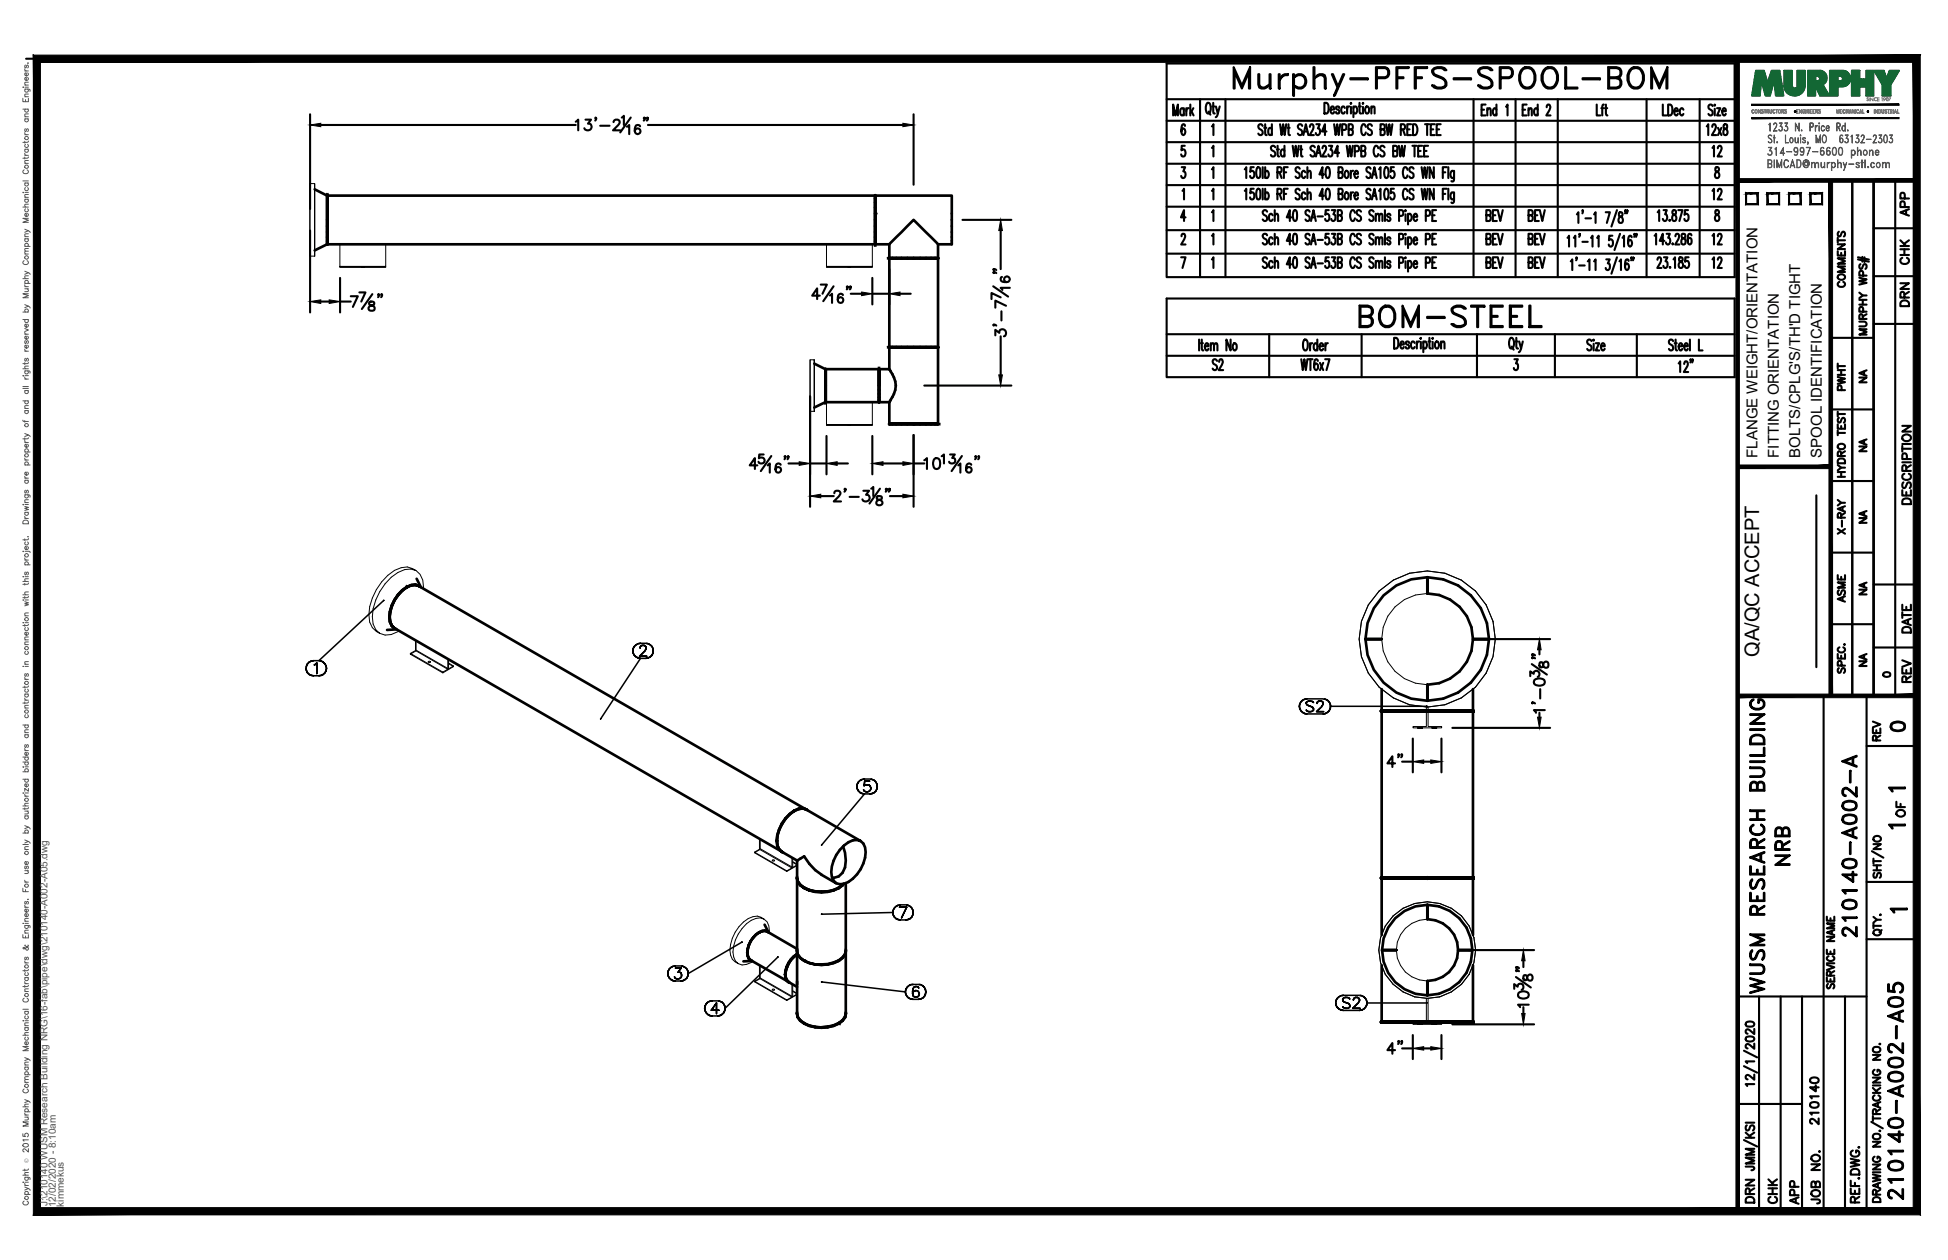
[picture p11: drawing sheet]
<svg xmlns="http://www.w3.org/2000/svg" width="432mm" height="279mm" viewBox="0 0 432 279" stroke-linecap="round" stroke-linejoin="round" font-family="sans-serif">
<defs><g id="words">
<text font-size="10.6" x="272.3" y="22.6">Murphy-PFFS-SPOOL-BOM</text>
<text font-size="8.4" x="300.2" y="73.7">BOM-STEEL</text>
<g font-size="6.6">
<text x="397.6" y="193" transform="rotate(-90 397.6 193)">NRB</text>
<text x="412.4" y="208.8" transform="rotate(-90 412.4 208.8)">210140-A002-A</text>
<text x="391.9" y="221.5" transform="rotate(-90 391.9 221.5)">WUSM RESEARCH BUILDING</text>
<text x="422.6" y="267.1" transform="rotate(-90 422.6 267.1)">210140-A002-A05</text>
</g>
<text font-size="5.7" x="267.4" y="83.3">S2</text>
<g font-size="5.3">
<text x="328.1" y="50.1">BEV</text>
<text x="417.7" y="163.3">0</text>
<text x="389.8" y="267.8" transform="rotate(-90 389.8 267.8)">DRN</text>
<text x="399.7" y="268.1" transform="rotate(-90 399.7 268.1)">APP</text>
</g>
<g font-size="4.9">
<text x="382.4" y="36" transform="rotate(-90 382.4 36)">12</text>
<text x="382.4" y="45.5" transform="rotate(-90 382.4 45.5)">12</text>
<text x="424" y="49" transform="rotate(-90 424 49)">APP</text>
<text x="382.4" y="55.4" transform="rotate(-90 382.4 55.4)">12</text>
<text x="424" y="59.6" transform="rotate(-90 424 59.6)">CHK</text>
<text x="382.4" y="60.7" transform="rotate(-90 382.4 60.7)">12</text>
<text x="409.9" y="64.9" transform="rotate(-90 409.9 64.9)">COMMENTS</text>
<text x="424" y="69.1" transform="rotate(-90 424 69.1)">DRN</text>
<text x="409.9" y="87.8" transform="rotate(-90 409.9 87.8)">PWHT</text>
<text x="424.4" y="112.9" transform="rotate(-90 424.4 112.9)">DESCRIPTION</text>
<text x="409.9" y="119.6" transform="rotate(-90 409.9 119.6)">X-RAY</text>
<text x="409.9" y="134.8" transform="rotate(-90 409.9 134.8)">ASME</text>
<text x="424.4" y="141.5" transform="rotate(-90 424.4 141.5)">DATE</text>
<text x="424.4" y="152.4" transform="rotate(-90 424.4 152.4)">REV</text>
<text x="417.7" y="165.5" transform="rotate(-90 417.7 165.5)">REV</text>
<text x="423" y="182.4" transform="rotate(-90 423 182.4)">OF</text>
<text x="403.9" y="250.5" transform="rotate(-90 403.9 250.5)">210140</text>
<text x="394.8" y="268.1" transform="rotate(-90 394.8 268.1)">CHK</text>
<text x="404.3" y="268.1" transform="rotate(-90 404.3 268.1)">JOB NO.</text>
</g>
<g font-size="4.4">
<text x="414.5" y="86.1" transform="rotate(-90 414.5 86.1)">NA</text>
<text x="414.5" y="101.2" transform="rotate(-90 414.5 101.2)">NA</text>
<text x="414.5" y="117.1" transform="rotate(-90 414.5 117.1)">NA</text>
<text x="414.5" y="133" transform="rotate(-90 414.5 133)">NA</text>
<text x="389.9" y="145.7" transform="rotate(-90 389.9 145.7)">QA/QC ACCEPT</text>
<text x="414.5" y="148.9" transform="rotate(-90 414.5 148.9)">NA</text>
</g>
<text font-size="4" x="416.3" y="151.3">0</text>
<g font-size="3.5">
<text x="417.3" y="176.7">1</text>
<text x="417.3" y="184.9">1</text>
<text x="417.7" y="203.6">1</text>
</g>
<g font-size="3.3">
<text x="389.5" y="101.5" transform="rotate(-90 389.5 101.5)">FLANGE WEIGHT/ORIENTATION</text>
<text x="394.3" y="101.5" transform="rotate(-90 394.3 101.5)">FITTING ORIENTATION</text>
<text x="399.1" y="101.5" transform="rotate(-90 399.1 101.5)">BOLTS/CPLG'S/TH'D TIGHT</text>
<text x="403.8" y="101.5" transform="rotate(-90 403.8 101.5)">SPOOL IDENTIFICATION</text>
</g>
<g font-size="2.2" fill="#545454">
<text x="10.5" y="267.5" transform="rotate(-90 10.5 267.5)">J:\210140 WUSM Research Building NRG\16-fab\pipe\dwg\210140-A002-A05.dwg</text>
<text x="12.4" y="267.7" transform="rotate(-90 12.4 267.7)">12/02/2020 - 8:10am</text>
<text x="14.1" y="267.6" transform="rotate(-90 14.1 267.6)">kimmekus</text>
</g>
<text font-size="1.3" fill="#545454" x="6.3" y="257.9" transform="rotate(-90 6.3 257.9)">Ó</text>
</g></defs>
<!-- layer: AR-STL -->
<g fill="none" stroke="#000" stroke-width=".59">
<path d="M69.8 42l2.7 1.4M72.5 43.3v10.9l-2.7 1.3M72.6 43.3v5.5v-5.5h-.1v10.9h.1v-5.4v5.4h121.4v-10.9v10.9M194 43.3v10.9v-.2M194 43.4h-121.4v4M194 43.3v10.9M194 43.4h17v10.8h-3.1M194 54.2h3.1M197.8 57.2h-.5h.5M198.7 57.2h-.9h.9M199.8 57.2h-1.1h1.1M201.1 57.2h-1.3h1.3"/>
<path d="M202.5 57.2h-1.4h1.4M203.9 57.2h-1.4h1.4M205.3 57.2h-1.4h1.4M206.4 57.2h-1.1h1.1M207.2 57.2h-.8h.8M207.8 57.2h-.6h.6M207.9 57.2v-3l-5.4-5.4-5.4 5.4v3h.2l-.2 .1h10.9M207.9 57.3v19.6M208 57.2l-10.9 .1v19.6h10.9l-.2 .2h.2M197.3 77.1h.5h-.5M197.8 77.1h.9h-.9M198.7 77.1h1.1h-1.1"/>
<path d="M199.8 77.1h1.3h-1.3M201.1 77.1h1.4h-1.4M202.5 77.1h1.4h-1.4M203.9 77.1h1.4h-1.4M205.3 77.1h1.1h-1.1M206.4 77.1h.8h-.8M207.2 77.1h.6h-.6M207.9 77.1v16.9M208 76.9h-10.9l.2 .2h-.2v4.8M180.5 80.6l2.5 1.3M183 89.2v-3.7v3.7M183 81.8v3.7v-3.7"/>
<path d="M183 89.2l-2.5 1.2M194.8 81.8v7.4M194.8 81.9h-11.8v7.3h11.8M194.9 81.8l-.1 7.4 .1-.1M194.9 85.5v3.7M197.1 89.2v4.8h.2l-.2 .1h10.9M197.3 82.1l-.2-.2h-2.2v7.3h2.2M197.3 88.9l-.2 .3M197.4 82.2l.5 .8M197.8 94h-.5h.5M197.9 88l-.5 .8M197.9 83.2a4.4 4.4 0 0 1 0 4.7"/>
<path d="M198.7 94h-.9h.9M199.8 94h-1.1h1.1M201.1 94h-1.3h1.3M202.5 94h-1.4h1.4M203.9 94h-1.4h1.4M205.3 94h-1.4h1.4M206.4 94h-1.1h1.1M207.2 94h-.8h.8M207.8 94h-.6h.6M208 94h-.2l.2 .1h-10.9M86.3 136.8h.1M86.3 136.8a2.65 2.65 0 0 0 1.2 2.6l-.6-.6-.4-.8-.1-1.1"/>
<path d="M86.4 136.8h.1M87.4 133l-.6 1.3-.4 1.3-.1 1.2M87.5 139.4h.2M87.5 139.3l85.6 49.5M87.9 139.6l-2.1 .1M90.2 130.2a8 8 0 0 0-3.7 7.7l.4 .8 .6 .6a2.59 2.59 0 0 1-1.2-2.5l.2-1.2 .4-1.3 .5-1.3M90.2 130.2l-1.9 1.7-.9 1.1M90.2 130.2h.1M90.2 130.2a8.3 8.3 0 0 0-3.8 6.7M91.1 129.8l-.9 .4M91.2 129.8l-1 .4M92.1 129.7h-1l-.9 .5-1.1 .7-.9 1-.8 1.1"/>
<path d="M92.1 129.7l.8 .2-.8-.2-1 .1M92.1 129.7l.8 .3-.8-.3-1 .1M92.4 128.3l.9 1.9M92.9 130l85.6 49.4M92.9 129.9l.2 .2M316.4 131.6v-3.6v3.6M316.4 131.6a10.1 10.1 0 0 1 10.1 10.1 10.1 10.1 0 0 1-10.1 10.1M306.1 157.6h.4h-.4h.2l-.2 .2h.4M306.1 157.8h.5M306.3 141.7h-3.6h3.6M306.3 152.8v4.8M306.3 157.8v36.8"/>
<path d="M306.5 157.8h7.2M306.5 157.6h1zM306.5 157.8h9.7h-2.5M306.6 157.6h1h-1.1h9.7M307.5 157.6h1.6zM307.6 157.6h3.7zM309.1 157.6h2.2zM311.3 157.6h2.4zM311.3 157.6h4.9zM313.7 157.6h2.5zM313.7 157.8h2.5h-2.4M316.4 151.8v3.6v-3.6"/>
<path d="M316.6 157.6h2.4M316.6 157.6h4.8zM319 157.8h-2.4h2.4M319 157.6h4.5M321.4 157.6h3.7zM321.5 157.6h-2.5h2.5M323.5 157.6h2.7M323.6 157.6h-2.1h2.1M325.2 157.8h1h-9.6h9.6M325.2 157.6h-1.6h1.6M326.2 157.6h.1M326.2 157.6h-1.1h1.1"/>
<path d="M326.2 157.6h-1h1M326.5 157.6h.1M326.5 141.7h3.6h-3.6M326.5 152.8v4.8M326.5 157.8v36.8M326.6 157.6h-.4h.4v.2h-.4h.4M176.1 179.9h.1M178.6 179.5h.1a3.4 3.4 0 0 0-3.7 1l-.9 1M178.7 179.5l.1 .1M179 179.7l-.2-.1 12 6.9a3.2 3.2 0 0 0-3.7 1 7.8 7.8 0 0 0-2.7 6.9l.4 .9 .6 .6-3.3-1.9M172.2 186.4h.1M172.3 186.5h.1"/>
<path d="M173.3 188.9h.1M173.4 189h.2M173.4 188.9l3.3 1.9M174.1 181.5l.9-1 1-.7a2.6 2.6 0 0 1 2.8-.3 3.4 3.4 0 0 0-3.7 1 7.9 7.9 0 0 0-2.7 7.1l.3 .8 .7 .6a2.59 2.59 0 0 1-1.2-2.6M174.1 181.5a7.7 7.7 0 0 0-1.8 6l.4 .8 .6 .6-.1-.1M174.1 181.5a9 9 0 0 0-1.9 4.9M176.6 194.6l.3 .9-.3-.8M176.7 194.4l-.1 .3M176.7 194.9l-.1 15.9 .2 .9M176.7 194.7v.1M176.8 195.4l.6 .9M177.4 196.3l.9 .6-.9-.6"/>
<path d="M178.3 196.9l1.1 .5 2.7 .5-1.4-.1-1.3-.4zM178.3 196.8a8 8 0 0 0 5.2 .9M178.3 196.8l1.1 .5 1.3 .3M182.1 194l-1.4-1.1-1.3-1.4-1.1-1.6-1.6 .9v3.8l.2 .8 .5 .8 .9 .6M185.9 196.8h.1M185.9 196.8l-1.1 .5-1.3 .3-1.4 .1M186 196.9l-2.5 .9-1.4 .1M186.9 187.7a6.8 6.8 0 0 1-.1 5.8l-.9 .8-1.4 .3M186.9 196l-1 .8M187 196l-.2 .3M187 196l-1 .9a7.6 7.6 0 0 1-3.9 .9M187.5 195.8v15a3.3 3.3 0 0 1-2.7 2.6l-1.3 .4-1.4 .1"/>
<path d="M190.8 186.5a3.3 3.3 0 0 1 1 3.7 7.9 7.9 0 0 1-4.7 5.8l-.9 .1-.8-.2M306.1 194.6h20.1M306.3 194.6h-.2h.2M306.3 194.8h-.2h.2M306.3 194.8v12.5M306.5 194.8h1zM306.5 194.8h19.7M306.6 194.6h-.5v.2h.4h-.4M306.6 194.6h-.1h.1M307.5 194.8h1.6zM307.6 194.6h.1M309.1 194.8h2.2z"/>
<path d="M309.2 194.6h.1M311.3 194.8h2.4zM311.3 194.6h.1M313.7 194.8h2.7zM313.7 194.6h2.7h-2.6M313.8 194.6h.1M316.4 194.6h2.6h-2.6M316.4 194.8h2.6M316.4 194.6h5M319 194.8h2.5h-2.5M319 194.6h7.2M321.5 194.8h.1"/>
<path d="M321.5 194.8h2.1h-2.1M323.6 194.8h.1M323.6 194.8h1.6h-1.6M325.2 194.8h.1M325.2 194.8h1h-1M326.5 194.8v12.5M326.6 194.6h-.4h.4v.2h-.4h.4M165.7 211.2h.1M165.7 211.3h.1M166.4 208.7a4.2 4.2 0 0 0-.4 3.9l.5 .4M166.4 208.7a3.4 3.4 0 0 0 0 4.2M166.4 213l.3 .1"/>
<path d="M166.4 212.9h.1M166.5 213l8.1 4.6M166.7 213.1l-1.9 .1M168.3 206.8l-.7 .4-1.2 1.5M168.3 206.8h.1M168.9 206.5l.6-.1 .6 .2M168.9 206.5l-.6 .3M169.5 205l.9 1.8M170.1 206.6h.1M170.1 206.6l6.6 3.8M170.3 206.7a1.48 1.48 0 0 0-2 .1l-.7 .4-1.2 1.5M174 216.1h.1"/>
<path d="M174 216.1a1.65 1.65 0 0 0 .9 1.7l-.5-.3-.2-.6M174.1 216.1h.1M174.2 215.3v1.6M174.2 216.9l.7 .9 1.8 1M174.2 215.3l-.1 .8 .1 .8M174.8 217.7h.1M174.9 213.6l-.7 1.7M174.9 217.8l.2 .1M175.4 212.8l1.3-1.1-1.3 1.1-.5 .8zM176.7 211.5l-.1 .1a5.7 5.7 0 0 0-2.6 4.5M176.7 211.6a5.4 5.4 0 0 0-2.6 5.2l.7 .9h-.1M176.7 210.8v.2"/>
<path d="M176.7 211.1v13.5l.1 1 .6 .7M176.7 210.5l-.1 .3M176.7 210.8l.2 .9M176.8 211.7l1.5 1.3-.9-.6zM185.9 213h.1M186 213h.1M187.5 211v-.2l-.2 .9-.5 .7-.9 .6M187.5 211.1v13.6l-.2 .8-.5 .8-.8 .7-2.5 .7M187.5 210.5a1.92 1.92 0 0 1-.7 1.9 8 8 0 0 1-8.5 .6 8.7 8.7 0 0 0 7.6 0M187.5 210.8h.1M306.3 214v12.6M309.5 210.7h-3.1h3.1"/>
<path d="M316.4 217.5v3.2v-3.2M316.4 203.8v-3.2v3.2M316.4 203.8a6.9 6.9 0 0 1 6.8 6.9 6.9 6.9 0 0 1-6.8 6.8M323.2 210.7h3.2h-3.2M326.5 214v12.6M176.7 224.4l.2 1.1 .5 .8M176.8 225.5l.6 .7 .9 .7M177.4 226.3a7.2 7.2 0 0 0 6.1 1.5M177.4 226.3l.9 .6a8.1 8.1 0 0 0 5.2 .8M178.3 226.9h.1M178.3 226.9l1.1 .5 2.7 .4M185.9 226.9h.1"/>
<path d="M185.9 226.9l-1.1 .5-2.7 .4M187.5 224.4a1.9 1.9 0 0 1-.7 1.9l-.8 .7-1.2 .5-1.3 .3M187.5 224.6l-.2 .9-.5 .7-.9 .7M306.1 226.8h.4M306.1 226.6h.4zM306.1 226.6v.2h.5M306.3 226.6h-.2h.2M306.5 226.8h7.2M306.5 226.6h1zM306.5 226.8h9.7h-2.5M306.5 226.6h9.7M307.5 226.6h1.6z"/>
<path d="M309.1 226.6h2.2zM311.3 226.6h2.4zM313.7 226.8h2.5M313.7 226.6h2.5zM316.6 226.6h9.6zM316.6 226.8h9.6h-1M319 226.8h-2.4h2.4M319 226.8h7.2M321.5 226.6h-2.5h2.5M323.6 226.6h-2.1h2.1M325.2 226.6h-1.6h1.6M326.2 226.6h-1h1"/>
<path d="M326.6 226.6h-.4h.4v.2h-.4h.4"/>
<circle cx="316.4" cy="141.7" r="13.7"/>
<circle cx="316.4" cy="210.7" r="10"/>
</g>
<g fill="#000">
<circle cx="194" cy="47.4" r=".3"/>
<circle cx="202.5" cy="57.3" r=".3"/>
<circle cx="202.5" cy="94.1" r=".3"/>
<circle cx="319" cy="157.8" r=".3"/>
<circle cx="178.3" cy="196.9" r=".3"/>
<circle cx="178.3" cy="213" r=".3"/>
<circle cx="319" cy="226.8" r=".3"/>
</g>
<g fill="none" stroke="#000" stroke-width=".34">
<path d="M72.4 42.9l.1 .5M72.7 42.9l-.1 .5M194 54.2l-.2 .4M194 54.2l.2 .4M196.7 57.1l.4 .1M197.1 57.3l-.4 .1M196.7 76.8l.4 .1M197.1 77.1l-.4 .1M183 89.2l-.2 .4M183 89.2l.2 .4M194.7 81.4l.1 .5M195 81.4l-.1 .5"/>
<path d="M207.9 94.1l.5 .1M208.4 93.9l-.5 .1M85 133.2l-14.3 13.3h-1.2M90.1 129.8l.1 .4M90.3 129.9l-.1 .3M316.4 130.8v.8zM67.8 148.2l.1 .5-.1-.5M67.9 147.7l-.1 .5 .1-.5M67.9 148.7l.2 .5-.2-.5M68.1 147.2l-.2 .5 .2-.5M68.1 149.2l.4 .3-.4-.3M68.5 146.8l-.4 .4 .4-.4"/>
<path d="M68.5 149.5l.5 .3-.5-.3M69 146.6l-.5 .2 .5-.2M69 149.8h.5h-.5M69.5 146.5l-.5 .1 .5-.1M69.5 149.8h1.2M69.7 147.4l.2-.1-.2 .1M69.9 147.3l.3-.3-.3 .3M70.2 147v2.4v-2.4M70.7 149.8h.5h-.5M71.2 146.6l-.5-.1 .5 .1M71.2 149.8l.5-.3-.5 .3M71.7 146.8l-.5-.2 .5 .2"/>
<path d="M71.7 149.5l.3-.3-.3 .3M72 147.2l-.3-.4 .3 .4M72 149.2l.3-.5-.3 .5M72.3 147.7l-.3-.5 .3 .5M72.3 148.7l.1-.5-.1 .5M72.4 148.2l-.1-.5 .1 .5M140.3 144.3l.1 .6-.1-.6M140.4 143.8l-.1 .5 .1-.5M140.4 144.9l.2 .4-.2-.4M140.6 143.3l-.2 .5 .2-.5M140.6 145.3l.4 .4-.4-.4M141 143l-.4 .3 .4-.3"/>
<path d="M141 145.7l.5 .2-.5-.2M141.5 142.7l-.5 .3 .5-.3M141.5 145.9l.5 .1-.5-.1M141.8 145.5h1.6h-1.6M141.9 143.7v-.1v.1M141.9 143.6l.1-.2-.1 .2M142 142.6l-.5 .1 .5-.1M142 143.4l.1-.2-.1 .2M142 142.6h1.2M142.1 143.2l.2-.1-.2 .1M142.3 143.1h.5h-.5M142.8 143.1l.2 .1-.2-.1"/>
<path d="M142.9 144.4l-1.1 1.1 1.1-1.1M143 143.2l.1 .2-.1-.2M143.1 144l-.2 .4 .2-.4M143.1 143.4l.1 .2-.1-.2M143.2 146l.5-.1-.5 .1M143.2 146h-1.2l-8.8 13.4M143.2 143.8l-.1 .2 .1-.2M143.2 143.6v.2v-.2M143.7 142.7l-.5-.1 .5 .1M143.7 145.9l.4-.2-.4 .2M144.1 143l-.4-.3 .4 .3M144.1 145.7l.4-.4-.4 .4"/>
<path d="M144.5 143.3l-.4-.3 .4 .3M144.5 145.3l.2-.4-.2 .4M144.7 143.8l-.2-.5 .2 .5M144.7 144.9l.1-.6-.1 .6M144.8 144.3l-.1-.5 .1 .5M288 156.6l.1 .5-.1-.5M288.1 156.1l-.1 .5 .1-.5M288.1 157.1l.3 .5-.3-.5M288.4 155.6l-.3 .5 .3-.5M288.4 157.6l.3 .4-.3-.4M288.7 155.3l-.3 .3 .3-.3M288.7 158l.5 .2-.5-.2"/>
<path d="M289.2 155.1l-.5 .2 .5-.2M289.2 158.2l.5 .1-.5-.1M289.5 155.8v.2v-.2M289.5 156l.2 .2-.2-.2M289.7 156.2l.1 .1-.1-.1M289.7 155l-.5 .1 .5-.1M289.7 158.3h3.6M289.7 155h3.6M289.8 155.6l-.3 .2 .3-.2M289.8 157.7l-.3-.2 .3 .2M289.8 156.3l.2 .1-.2-.1M290 156.4l.7 .3-.7-.3"/>
<path d="M290.1 155.4l-.3 .2 .3-.2M290.1 157.8l-.3-.1 .3 .1M290.6 155.4h-.5h.5M290.6 157.8h-.5h.5M290.7 156.7l.2 .1-.2-.1M290.9 155.6l-.3-.2 .3 .2M290.9 157.7l-.3 .1 .3-.1M290.9 156.8l.1 .1-.1-.1M291 156.9l.2 .2-.2-.2M291.2 155.8l-.3-.2 .3 .2M291.2 157.5l-.3 .2 .3-.2M291.2 157.1v.4v-.4"/>
<path d="M291.8 157.8h1.6h-1.6M292 156h.1M292 155.9v-.3v.3M292 155.6h.2h-.2M292.2 155.6l.2-.2-.2 .2M292.4 155.4h.4h-.4M292.8 155.4l.3 .2-.3-.2M293 156.7l-1.2 1.1 1.2-1.1M293.1 155.6h.1h-.1M293.2 156.3l-.2 .4 .2-.4M293.2 155.6l.1 .3-.1-.3M293.3 158.3l.5-.1-.5 .1"/>
<path d="M293.3 156.1l-.1 .2 .1-.2M293.3 155.9v.2v-.2M293.8 155.1l-.5-.1 .5 .1M293.8 158.2l.4-.2-.4 .2M294.2 155.3l-.4-.2 .4 .2M294.2 158l.4-.4-.4 .4M294.6 155.6l-.4-.3 .4 .3M294.6 157.6l.3-.5-.3 .5M294.9 156.1l-.3-.5 .3 .5M294.9 157.1v-.5v.5M294.9 156.6v-.5v.5h21.5h-.2M190 174.4v.5v-.5"/>
<path d="M190 173.9v.5v-.5M190 174.9l.3 .5-.3-.5M190.3 173.4l-.3 .5 .3-.5M190.3 175.4l.4 .4-.4-.4M190.7 173l-.4 .4 .4-.4M190.7 175.8l.4 .2-.4-.2M191.1 172.8l-.4 .2 .4-.2M191.1 176l.5 .1-.5-.1M191.5 175.4l-.1-.3 .1 .3M191.5 174.2l.2-.1-.2 .1M191.6 172.7l-.5 .1 .5-.1M191.6 172.7h1.2"/>
<path d="M191.7 173.2l-.2 1 .2-1M191.7 175.5l-.2-.1 .2 .1M191.7 174.1l.3-.1-.3 .1M192 175.6l-.3-.1 .3 .1M192 174h.3h-.3M192.3 175.6h-.3h.3M192.3 174l.4 .1-.4-.1M192.7 175.5l-.4 .1 .4-.1M192.7 174.1l.2 .3-.2-.3M192.8 173.2h-1.1h1.1M192.8 176.1l.5-.1-.5 .1M192.8 176.1h-1.2l-9.5 11.3"/>
<path d="M192.9 175.2l-.2 .3 .2-.3M192.9 174.4l.1 .3-.1-.3M193 174.7l-.1 .5zM193.3 172.8l-.5-.1 .5 .1M193.3 176l.5-.2-.5 .2M193.8 173l-.5-.2 .5 .2M193.8 175.8l.4-.4-.4 .4M194.2 173.4l-.4-.4 .4 .4M194.2 175.4l.2-.5-.2 .5M194.4 173.9l-.2-.5 .2 .5M194.4 174.9l.1-.5-.1 .5M194.5 174.4l-.1-.5 .1 .5"/>
<path d="M316.4 194.4v.2M316.4 194.8v.2M148 215.9l.1 .5-.1-.5M148.1 215.3l-.1 .6 .1-.6M148.1 216.4l.3 .5-.3-.5M148.4 214.9l-.3 .4 .3-.4M148.4 216.9l.3 .3-.3-.3M148.7 214.5l-.3 .4 .3-.4M148.7 217.2l.5 .3-.5-.3M149.2 214.3l-.5 .2 .5-.2M149.2 217.5h.5h-.5M149.5 216.6l.2 .3z"/>
<path d="M149.7 214.2l-.5 .1 .5-.1M149.7 214.7h1.3h-1.3M149.7 216.9l.7 .2zM149.7 217.5h1.2M149.7 214.2h1.2M150.3 215.6h.4h-.4M150.7 215.6l.2 .1-.2-.1M150.7 216.9l-.3 .2 .3-.2M150.9 215.7l.1 .1-.1-.1M150.9 217.5h.5h-.5M151 214.7l-.7 .9 .7-.9M151 216.7l-.3 .2 .3-.2"/>
<path d="M151 215.8l.1 .3-.1-.3M151.1 216.1l-.1 .6zM151.4 214.3l-.5-.1 .5 .1M151.4 217.5l.5-.3-.5 .3M151.9 214.5l-.5-.2 .5 .2M151.9 217.2l.4-.3-.4 .3M152.3 214.9l-.4-.4 .4 .4M152.3 216.9l.2-.5-.2 .5M152.5 215.3l-.2-.4 .2 .4M152.5 216.4l.1-.5-.1 .5M164.4 208.9l-11.8 7-.1-.6 .1 .6M172.4 212.2l-11.7 11.4-.1-.5 .1 .5"/>
<path d="M176.6 211.2v.4M182.1 217.7h.1M182.2 217.7l18.5 2.2M197.9 202.3l.1 .5-.1-.5M197.9 202.3l-15.7 .4M198 201.8l-.1 .5 .1-.5M198 202.8l.2 .5-.2-.5M198.2 201.4l-.2 .4 .2-.4M198.2 203.3l.4 .4-.4-.4M198.6 201l-.4 .4 .4-.4M198.6 203.7l.5 .2-.5-.2M199.1 200.7l-.5 .3 .5-.3"/>
<path d="M199.1 203.9l.5 .1-.5-.1M199.4 201.2h1.6h-1.6M199.6 200.6l-.5 .1 .5-.1M199.6 204h1.2M199.6 200.6h1.2M200.7 219.9l.1 .6-.1-.6M200.8 219.4l-.1 .5 .1-.5M200.8 204l.5-.1-.5 .1M201 201.2l-1.2 2.3 1.2-2.3M201 219l-.2 .4 .2-.4M201.3 200.7l-.5-.1 .5 .1M201.3 203.9l.4-.2-.4 .2"/>
<path d="M201.4 218.6l-.4 .4 .4-.4M201.7 201l-.4-.3 .4 .3M201.7 203.7l.4-.4-.4 .4M201.9 218.3l-.5 .3 .5-.3M202.1 201.4l-.4-.4 .4 .4M202.1 203.3l.2-.5-.2 .5M202.3 219.8v.5v-.5M202.3 201.8l-.2-.4 .2 .4M202.3 202.8l.1-.5-.1 .5M202.4 218.3h-.5h.5M202.4 219.2l-.1 .6 .1-.6M202.4 220v.8z"/>
<path d="M202.4 218.3h1.2M202.4 202.3l-.1-.5 .1 .5M202.6 218.8l-.2 .4 .2-.4M202.6 219.8l-.2 .2 .2-.2M203 218.8h-.4h.4M203 219.7l-.4 .1 .4-.1M203.1 219.7h-.1h.1M203.2 218.8h-.2h.2M203.4 219.8l-.3-.1 .3 .1M203.5 218.8h-.3h.3M203.7 220l-.3-.2 .3 .2M203.7 219.1l-.2-.3 .2 .3"/>
<path d="M203.7 220l.1 .5zM204.1 218.3h-.5h.5M204.5 218.6l-.4-.3 .4 .3M204.9 219l-.4-.4 .4 .4M205.1 219.4l-.2-.4 .2 .4M205.2 219.9l-.1-.5 .1 .5M316.4 217.5v.8zM156.2 223.6l.1 .5-.1-.5M156.3 223.1l-.1 .5 .1-.5M156.3 224.1l.2 .5-.2-.5M156.5 222.6l-.2 .5 .2-.5M156.5 224.6l.4 .3-.4-.3"/>
<path d="M156.9 222.2l-.4 .4 .4-.4M156.9 224.9l.4 .3-.4-.3M157.3 222l-.4 .2 .4-.2M157.3 225.2l.6 .1-.6-.1M157.7 224h1.7h-1.7M157.9 221.9l-.6 .1 .6-.1M157.9 225.3h1.2M157.9 221.9h1.2M158.8 222.4l-1.1 1.6 1.1-1.6M158.8 222.4v2.4v-2.4M159.1 225.3l.5-.1-.5 .1M159.6 222l-.5-.1 .5 .1"/>
<path d="M159.6 225.2l.4-.3-.4 .3M160 222.2l-.4-.2 .4 .2M160 224.9l.4-.3-.4 .3M160.4 222.6l-.4-.4 .4 .4M160.4 224.6l.2-.5-.2 .5M160.6 223.1l-.2-.5 .2 .5M160.6 224.1l.1-.5-.1 .5M185.9 226.9l.3 .3M185.9 226.9h.3M200.8 220.5l.2 .4-.2-.4M201 220.9l.4 .4-.4-.4M201.4 221.3l.5 .2-.5-.2"/>
<path d="M201.9 221.5l.5 .1-.5-.1M202.4 220.8l.2 .2-.2-.2M202.4 221.6h1.2M202.6 221l.4 .1-.4-.1M203 221.1h.1h-.1M203.1 221.1l.3-.1-.3 .1M203.4 221l.3-.2-.3 .2M203.6 221.6l.5-.1-.5 .1M203.7 220.8l.1-.3-.1 .3M204.1 221.5l.4-.2-.4 .2M204.5 221.3l.4-.4-.4 .4M204.9 220.9l.2-.4-.2 .4"/>
<path d="M205.1 220.5l.1-.6-.1 .6M296.1 222.4v.5v-.5M296.1 221.9v.5v-.5M296.1 222.9l.3 .5-.3-.5M296.4 221.4l-.3 .5 .3-.5M296.4 223.4l.4 .3-.4-.3M296.8 221.1l-.4 .3 .4-.3M296.8 223.7l.5 .3-.5-.3M297.3 220.8l-.5 .3 .5-.3M297.3 224l.5 .1-.5-.1M297.6 221.5v.3v-.3M297.6 221.8l.1 .2-.1-.2"/>
<path d="M297.7 222l.1 .1-.1-.1M297.8 220.7l-.5 .1 .5-.1M297.8 224.1h3.5M297.8 220.7h3.5M297.8 221.3l-.2 .2 .2-.2M297.8 223.5l-.2-.2 .2 .2M297.8 222.1l.3 .1-.3-.1M298.1 222.2l.6 .2-.6-.2M298.2 221.2l-.4 .1 .4-.1M298.2 223.6l-.4-.1 .4 .1M298.6 221.2h-.4h.4M298.6 223.6h-.4h.4"/>
<path d="M298.7 222.4l.3 .2-.3-.2M299 221.3l-.4-.1 .4 .1M299 223.5l-.4 .1 .4-.1M299 222.6l.1 .1-.1-.1M299.1 222.7l.1 .2-.1-.2M299.2 221.5l-.2-.2 .2 .2M299.2 223.3l-.2 .2 .2-.2M299.2 222.9v.4v-.4M299.9 223.6h1.6h-1.6M300 221.8v-.2v.2M300 221.6l.1-.2-.1 .2M300.1 221.4l.1-.1-.1 .1"/>
<path d="M300.2 221.3l.3-.1-.3 .1M300.5 221.2h.4h-.4M300.9 221.2l.2 .1-.2-.1M301 222.4l-1.1 1.2 1.1-1.2M301.1 221.3l.1 .1-.1-.1M301.2 222.1l-.2 .3 .2-.3M301.2 221.4l.2 .2-.2-.2M301.3 224.1l.6-.1-.6 .1M301.4 221.9l-.2 .2 .2-.2M301.4 221.6v.3v-.3M301.9 220.8l-.6-.1 .6 .1M301.9 224l.4-.3-.4 .3"/>
<path d="M302.3 221.1l-.4-.3 .4 .3M302.3 223.7l.4-.3-.4 .3M302.7 221.4l-.4-.3 .4 .3M302.7 223.4l.2-.5-.2 .5M302.9 221.9l-.2-.5 .2 .5M302.9 222.9l.1-.5-.1 .5M303 222.4l-.1-.5 .1 .5M303 222.4h13.2M316.2 222.4h.2z"/>
</g>
<g fill="none" stroke="#000" stroke-width=".22">
<path d="M68.7 40.7v16.1h1.1M69.8 40.7v16.1v-16.1h-1.1v16.1M75.3 54.2h10.2v4.9h-10.2h10.2v.2h-10.2zM75.3 59.3h10.2M80.2 59.3h.2zM80.4 59.3h.3zM183.2 54.2h10.2v4.9h-10.2h10.2v.2h-10.2zM183.2 59.3h10.2M188 59.3h.3zM188.3 59.3h.2zM179.6 79.8v11.4h.9M180.5 79.8v11.4v-11.4h-.9v11.4"/>
<path d="M183.2 89.2h10.2v4.9h-10.2h10.2v.2h-10.2zM183.2 94.3h10.2M188 94.3h.3zM188.3 94.3h.2zM86 127.6l1.4-1.1a3.9 3.9 0 0 1 4.8 0l-1.2-.3a7.4 7.4 0 0 0-5.6 3.2 11.6 11.6 0 0 0-2.7 9l.6 1.2 .9 .8a3.9 3.9 0 0 1-2.4-4.1 12.6 12.6 0 0 1 4.2-8.7zM88.5 139.9a4.2 4.2 0 0 1-4.3 .5M92.2 126.5a4.2 4.2 0 0 1 1.6 4M301.8 137.8l-.5 3.9 .5 3.9M312.4 127.1l4-.5 3.9 .5M312.4 127.1a15.4 15.4 0 0 0-10.6 10.7M316.4 131.6a10.1 10.1 0 0 0-10.1 10.1 10.1 10.1 0 0 0 10.1 10.1M320.3 127.1a15.1 15.1 0 0 1 6.8 25.3 15.1 15.1 0 0 1-25.3-6.8"/>
<path d="M91 144.9v.2M92.1 142v2.3M92.2 144.3l-1.2 .8 7.2 4.1 2.3-1.4-1.1-.6M92.2 142.1v2.1l7.2 4.1 1.1-.6-1.1-.7M98.2 149l1.1-.6-7.2-4.1-1.1 .6 7.2 4.1v.2M99.3 146.1v2.3M99.4 146.2v2.1M100.5 147.7v.1M316.2 156.7v4.4h-3v.3h6.4v-.3h-3v-4.4M314.3 161.4h.2zM314.5 161.4h.3zM314.8 161.4h.2z"/>
<path d="M315 161.4h.2zM315.2 161.4h.1M317.4 161.4h.3zM317.7 161.4h.3zM318 161.4h.2zM318.2 161.4h.2zM318.4 161.4h.1M167.2 189v.1M168.3 186v2.3M168.5 188.4l-1.3 .7 7.2 4.1M168.5 186.1v2.1l7.2 4.1 1-.5-1-.6M171.2 190.7h.4l.1 .2h-.5z"/>
<path d="M174.4 193.1l1.1-.6-7.2-4.2-1.1 .7 7.2 4.2M175.5 190.1v2.4M175.7 190.2v2.1M175.7 191.1l1 .5M176.7 191.9l-2.3 1.3M164.8 204.5a3.7 3.7 0 0 1 3.9-1.1l.7 .4a3.5 3.5 0 0 0-3.9 1 8.3 8.3 0 0 0-2.9 7.4l.4 .9 .6 .6a2.84 2.84 0 0 1-1.8-3 9 9 0 0 1 3-6.2zM166.9 213.2a3.1 3.1 0 0 1-3.3 .5M167.2 217.6v.1M168.3 214v2.9M168.5 217l-1.3 .7 7.2 4.2M168.5 214.1v2.8l7.2 4.1 1-.6-1-.6M169.4 203.8a3 3 0 0 1 1.1 3"/>
<path d="M171.2 219.4l.3-.1 .2 .2-.3 .1zM175.5 218.2v2.9M175.7 219.7l1 .6M175.7 218.3v2.7M306 207.9l-.4 2.8 .4 2.8M313.6 200.3l2.8-.3 2.7 .3M313.6 200.3a10.7 10.7 0 0 0-7.6 7.6M316.4 203.8a6.9 6.9 0 0 0-6.9 6.9 6.9 6.9 0 0 0 6.9 6.8M319.1 200.3a10.7 10.7 0 0 1 4.8 18 10.7 10.7 0 0 1-17.9-4.8M174.4 221.7l1.1-.6-7.2-4.2-1.1 .7 7.2 4.3M176.7 220.5l-2.3 1.4M314.3 227.1h.2z"/>
<path d="M314.5 227.1h.3zM314.8 227.1h.2zM315 227.1h.2zM315.2 227.1h.1M316.2 221.4v5.5h-3v.2h6.4v-.2h-3v-5.5M317.4 227.1h.3zM317.7 227.1h.3zM318 227.1h.2zM318.2 227.1h.2zM318.4 227.1h.1"/>
<circle cx="95.2" cy="146.8" r=".22"/>
</g>
<!-- layer: PS-BDR -->
<g fill="#000" stroke="#000" stroke-width=".22">
<path d="M388.3 26.1v.2l32.6-.2zM388.3 26.3l32.6-.2v.2z"/>
<path d="M388.3 23.1v.3l32.6-.3zM388.3 23.4l32.6-.3v.3z"/>
<path d="M7.4 12.2v257.2l1.6-1.6zM7.4 12.2l1.6 1.6v254zM7.4 12.2l1.6 1.6 416.6-1.6zM9 13.8l416.6-1.6-1.5 1.6zM425.6 12.2l-1.5 1.6 1.5 255.6zM424.1 13.8l1.5 255.6-1.5-1.6zM7.4 269.4h418.2l-1.5-1.6zM9 267.8h415.1l-416.7 1.6z"/>
</g>
<!-- layer: PS-BDR-T -->
<g fill="none" stroke="#000" stroke-width=".47">
<path d="M415.3 40v114.3h-4.7v-114.2v114.2h-4.8v-114.2M387 42.9h2.6v2.4h-2.6zM391.8 42.9h2.6v2.4h-2.6zM396.6 42.9h2.5v2.4h-2.5zM401.3 42.9h2.6v2.4h-2.6zM411.8 57.5l2.5 .5M411.8 57.1l2.5 .5M412.4 58.6a.59 .59 0 0 0-.3 .5 .59 .59 0 0 0 .4 .5l.3-.1 .3-.8 .4-.1a.64 .64 0 0 1 0 1M412.8 57v1M413.3 57.1v1M405.8 74.9h9.5M412.1 71.3l1.4 .1a.52 .52 0 0 1 .2 .6 .52 .52 0 0 1-.4 .4h-1.2"/>
<path d="M412.1 61.6l1.7 .4-1.7 .3 1.7 .4-1.7 .4M412.1 67.5h1.7M412.1 66.5h1.7M412.1 64.9l.8 .6M412.9 70.7l-.1-.9-.4-.1-.3 .3v.7h1.7M412.9 66.5v1M413 69.1l-.1-.9-.5-.1-.3 .3v.7h1.7M413 61.1l-.1-.9-.5-.1-.3 .3v.7h1.7M413.8 73h-1.7l1.7 .6-1.7 .6h1.7M413.8 65.5h-.9l-.8 .6M413.8 69.7l-.9 .5M405.8 90.8h9.5"/>
<path d="M407.4 94.1v1h1.6v-1M407.4 96h1.6M407.4 91.3v1.1M407.4 95.4v1.1M407.4 91.8h1.6M407.4 98.7a.79 .79 0 0 1 1-.3 .79 .79 0 0 1 .5 .9 .78 .78 0 0 1-1 .3 .78 .78 0 0 1-.5-.9zM407.6 92.7a.59 .59 0 0 0-.3 .5 .59 .59 0 0 0 .4 .5l.3-.1 .3-.8 .4-.1a.65 .65 0 0 1 0 1M408.1 94.5v.6M402.6 109.8v38.1M405.8 106.7h9.5M407.4 105.7h1.6M407.4 104.7h1.6"/>
<path d="M407.4 103.1l.7 .6M407.4 102a.9 .9 0 0 1 1.6 .2v.5h-1.6zM408.1 101.1l-.1-.9-.3-.1-.3 .3v.7h1.6M408.1 104.7v1M409 103.7h-.9l-.7 .6M409 100.1l-.9 .5M405.8 122.5h9.5M405.8 138.4h9.5M407.4 145v1h1.6v-1M407.6 148.2a.59 .59 0 0 0-.3 .5 .59 .59 0 0 0 .4 .5l.3-.2 .3-.7 .4-.1a.65 .65 0 0 1 0 1M407.7 143.5a.59 .59 0 0 0-.3 .7 .59 .59 0 0 0 .6 .5h.4a.59 .59 0 0 0 .6-.5 .59 .59 0 0 0-.4-.7M408.1 145.4v.6"/>
<path d="M408.2 147.6l-.1-.9-.4-.2-.3 .4v.7h1.6M408.8 142.9h.2z"/>
</g>
<!-- layer: PS-DIM -->
<g fill="none" stroke="#000" stroke-width=".47">
<path d="M5.8 13h419M68.7 25.3v21M71.1 27.7h56.5M127.6 27l.6-.5v2.4M129.8 26.5h1.2l-.7 .9a.79 .79 0 0 1 .8 1.1 .79 .79 0 0 1-1.3 .3l-.3-.4M132.2 26.2h-.3l.1-.1 .2 .1-.3 .5M133 27.9h2.1M136 27.1l.2-.4a.79 .79 0 0 1 1.1 0 .78 .78 0 0 1-.3 1.1l-1.1 1.1h1.6M137.8 26.1l.5-.4v2M139 28.1l.5-.4v2M139.8 26.1l-2.3 3.3M141.9 28a.58 .58 0 0 0-.6-.3 .58 .58 0 0 0-.5 .4 1.14 1.14 0 0 0 .5 1.6 .64 .64 0 0 0 .7-.5 .64 .64 0 0 0-.6-.7 .64 .64 0 0 0-.7 .6"/>
<path d="M142.9 26.2h-.2l.1-.1 .1 .1-.2 .5M143.6 26.2h-.2l.1-.1 .1 .1-.2 .5M143.6 27.7h56.5M202.5 25.3v15.7M68.7 51.1v18.2M197.1 59.7v7.8M213.3 48.8h10.9M220.3 59.7v.2l-.1-.1 .1-.1 .5 .2M221.8 51.1v8.6M71.1 66.9h1.9M75.4 61.6v7.7M75.4 66.9h2.4"/>
<path d="M77.8 65.7h1.5l-1.1 2.4M79.7 64.8h1.3l-.9 2.1M81.9 67a.39 .39 0 0 0 .2 .6 .87 .87 0 0 1 .9 .9 .71 .71 0 0 1-.8 .4 .71 .71 0 0 1-.5-.7 1.23 1.23 0 0 1 1.2-.7l.1-.3a.72 .72 0 0 0-1.1-.2zM82.5 65.2l-2.3 3.3M84 65.3l-.1 .2-.1-.2 .1-.1 .1 .1-.2 .6M84.7 65.3l-.1 .2-.1-.2 .1-.1 .1 .1-.2 .6M181.7 65.6h-1.7l1.1-1.6v2.3M181.9 63.1h1.4l-1 2M184 65.5l.4-.4v2.1M184.8 63.5l-2.3 3.3M186.8 65.4v-.1a.64 .64 0 0 0-1 .2 1.2 1.2 0 0 0 .5 1.7 .63 .63 0 0 0 .7-.6 .63 .63 0 0 0-.6-.7 .63 .63 0 0 0-.7 .6M187.9 63.6l-.1 .1-.1-.1 .1-.1 .1 .1-.2 .6"/>
<path d="M188.6 63.6l-.1 .1-.1-.1 .1-.1 .1 .1-.2 .6M188.6 65.1h2.4M193.4 61.6v5.9M193.4 65.1h3.7M199.5 65.1h2.4M220.2 63.5l3.3 2.3M220.3 72v.2l-.1-.1 .1-.1 .5 .2M220.3 60.4v.2l-.1-.2h.1l.5 .2M220.6 74.4v-1.3l.9 .7a.79 .79 0 0 1 1.1-.7 .79 .79 0 0 1 .3 1.3l-.4 .2M221.8 65.9l-2-.9v1.3M221.8 74.6v8.5M222 69v2.1"/>
<path d="M222.1 61.4a.59 .59 0 0 0-.2 .9 1.21 1.21 0 0 0 1.9-.3 .63 .63 0 0 0-.5-.7 .63 .63 0 0 0-.7 .6 .63 .63 0 0 0 .6 .7M223 67.8l-2.4-1.1v1.5M223.8 63.8h-2l.4 .5M179.6 87.9v24.5M183.2 96.7v8.5M193.4 96.7v8.5M202.5 96.5v15.9M204.9 85.5h19.3M167.9 103.2h-1.7l1.1-1.6v2.4M169.3 100.8h-1l-.1 .8a.72 .72 0 0 1 1.1 0 .72 .72 0 0 1-.1 1.1 .72 .72 0 0 1-1.1-.3M170.2 103.2l.4-.4v2M171 101.1l-2.4 3.4"/>
<path d="M173 103.1a.57 .57 0 0 0-.8-.2 1.24 1.24 0 0 0 .3 1.9 .63 .63 0 0 0 .6-.6 .63 .63 0 0 0-.5-.6 .63 .63 0 0 0-.7 .5M174.1 101.2l-.1 .2-.1-.2h.2l-.2 .6M174.8 101.2l-.1 .2-.1-.2h.2l-.2 .6M174.8 102.8h2.4M179.6 102.8h3.6M181.9 110h2.9M184.9 109.4l.1-.4a.81 .81 0 0 1 1-.1 .52 .52 0 0 1 .2 .8l-1.4 1.5h1.6M185.6 102.8h2.3M187.4 108.5h-.2l.1-.1 .1 .1-.2 .5M188.3 110.2h2.1M191.4 108.8h1.2l-.6 .9a.77 .77 0 0 1 .8 .9 .77 .77 0 0 1-1.1 .6l-.3-.1-.2-.4M193.1 108.4l.5-.4v2"/>
<path d="M194.4 110.1a.42 .42 0 0 0 .2 .7 .72 .72 0 0 1 .8 .3 .72 .72 0 0 1 0 .8 .77 .77 0 0 1-1.1-.2 1.03 1.03 0 0 1 1.1-1l.1-.4a.76 .76 0 0 0-1.1-.2zM195.1 108.4l-2.4 3.3M195.7 102.8h4.4M196.6 108.5h-.3l.2-.1 .1 .1-.3 .5M197.3 108.5h-.3l.1-.1 .2 .1-.3 .5M197.3 110h2.8M202.5 102.8h2.4M204.9 102.1l.6-.5v2.4M207.2 101.7a.77 .77 0 0 1 1.1 .4 2.14 2.14 0 0 1-.2 1.8 .72 .72 0 0 1-1.1-.4 1.91 1.91 0 0 1 .2-1.8zM208.7 101.2l.5-.4v2M210.6 100.8h1.1l-.6 .7a.67 .67 0 0 1 .6 1 .67 .67 0 0 1-1.1 .2l-.2-.3M212.4 103.2l.5-.4v2"/>
<path d="M213.2 101.1l-2.3 3.4M215.3 103.1l-.1-.2a.62 .62 0 0 0-1 .3 1.17 1.17 0 0 0 .5 1.6 .63 .63 0 0 0 .7-.6 .63 .63 0 0 0-.6-.6 .63 .63 0 0 0-.6 .5M216.4 101.2l-.1 .2-.2-.2h.3l-.3 .6M217 101.2l-.1 .2-.1-.2h.2l-.2 .6M328.9 141.7h14.7M339.2 149.9v-1l.8 .5a.67 .67 0 0 1 1-.5 .67 .67 0 0 1-.1 1.2M339.5 147.3l3.4 2.3M339.7 155.8l.1 .1-.1 .1v-.2l.6 .2M339.7 145.8l.1 .1-.1 .1v-.2l.6 .2M339.7 145.1l.1 .1-.1 .1v-.2l.6 .2M340.1 150.8a1.86 1.86 0 0 1 2.2 0 .75 .75 0 0 1-.3 1.1 1.94 1.94 0 0 1-1.9-.2l-.1-.3zM341.2 144.1v1"/>
<path d="M341.2 158.1v.9M341.3 146.9a.66 .66 0 0 0 .4 1.1l.3-.3a.72 .72 0 0 1 .3-.8 .72 .72 0 0 1 .8 0l.1 .7-.1 .4a.74 .74 0 0 1-.8-.1 .74 .74 0 0 1-.3-.8 .42 .42 0 0 0-.7-.2zM341.4 152.8v2.1M342.4 157.5h-2.4l.5 .6M309.2 169.3h-1.7l1.1-1.6v2.4M310.1 167.4h-.2l.1-.2 .1 .2-.2 .5M310.8 167.4h-.2l.1-.2 .1 .2-.2 .5M310.8 168.9h2.4M313.2 163.8v7.5M315.6 168.9h1.5M319.5 163.8v7.5M321.9 161.4h21.7"/>
<path d="M325.6 210.7h14.4M335.6 219.3v-1.1l.8 .6a.68 .68 0 0 1 1.1-.5 .68 .68 0 0 1-.2 1.2M336 216.6l3.3 2.4M336.2 215.1v.3l-.2-.1 .2-.2 .5 .3M336.2 214.4v.3l-.2-.1 .2-.2 .5 .3M337.7 213v1.4M337.8 216.3a.66 .66 0 0 0 .3 1.1l.3-.3a.72 .72 0 0 1 .3-.8 .72 .72 0 0 1 .9 0 .77 .77 0 0 1-.3 1.2 1.03 1.03 0 0 1-.9-1.2zM309.2 232.9h-1.7l1.1-1.6v2.4M310.1 231l-.1 .1-.1-.1 .1-.2 .1 .2-.2 .5M310.8 231l-.1 .1-.1-.1 .1-.2 .1 .2-.2 .5M310.8 232.5h2.4M313.2 229.5v5.4"/>
<path d="M315.6 232.5h1.5M319.5 229.5v5.4M321.9 227.1h18.1M336.6 220.2a1.79 1.79 0 0 1 2.1 0 .77 .77 0 0 1-.3 1.1 1.19 1.19 0 0 1-1.9-.8zM337.7 223.3v1.4M338.9 222.8h-2.4l.5 .5"/>
</g>
<!-- layer: 0 -->
<g fill="none" stroke="#000" stroke-width=".47">
<path d="M415.3 40v114.3M420.1 40v114.3M415.3 50.6h9.5M415.3 61.2h9.5M415.3 71.8h9.5M415.3 129.6h9.5M415.3 143.6h9.5M386.6 236.4l2.9 1.5M386.6 233l2.9 1.5M387 230l.8-.2a.85 .85 0 0 1 1.1 .6 1.14 1.14 0 0 1-1.9 0zM387 226.8a1.29 1.29 0 0 1 1.9 .2v.2a1.4 1.4 0 0 1-1.9 .2zM388.9 238.3v1.1l-1-.8-.6-.2-.3 .1v.5l.4 .3"/>
<path d="M388.9 235.4h-1.9l.3 .3M388.9 231.4v1.2l-1-.8-.6-.3-.3 .2v.5l.4 .3M388.9 228.2v1.1l-1-.8-.6-.3-.3 .2v.5l.4 .3M386.6 252.8l2.9 1.4M387 258.7h1.6l.3 .5-.3 .2-.4 .1M387 252.3h1.9M387 251.1l1.2 1.2M387 248.9h1.9M387.2 249.5a.64 .64 0 0 0-.3 .7 .64 .64 0 0 0 .5 .5l.3-.2 .3-.8 .6-.2a.67 .67 0 0 1 0 1.2M388.9 256.7h-1.9l1.9 .7-1.9 .6h1.9M388.9 254.7h-1.9l1.9 .7-1.9 .7h1.9M388.9 240.4h-1.9l.3 .4"/>
<path d="M388.9 251.1l-1.1 .8"/>
</g>
<g fill="#000" stroke="#000" stroke-width=".22">
<path d="M384.8 13l.8 255.6v-255.6zM384.8 13l.8 255.6h-.8z"/>
<path d="M385.2 39.6v.8l39.6-.8zM385.2 40.4l39.6-.8v.8z"/>
<path d="M424.5 40l.8 114.3v-114.3zM424.5 40l.8 114.3h-.8z"/>
<path d="M385.2 153.9v.8l39.6-.8zM385.2 154.7l39.6-.8v.8z"/>
</g>
<!-- layer: PS-LOGO -->
<g fill="none" stroke="#545454" stroke-width=".22">
<path d="M5.1 19.3h.1zM5.5 19.8h.9l.2 .1v.4M5.5 15.3v.3l.3 .1M5.5 18.9h.8M5.5 15.7h.8M5.5 19.3h.8M5.7 19.8a.38 .38 0 0 0-.1 .5 .38 .38 0 0 0 .6 0 .38 .38 0 0 0-.1-.5M5.7 14.4l-.2 .3v.3h.3l.1-.4 .2-.2 .2 .3-.2 .4M6.1 17.2a.38 .38 0 0 1 .1 .5 .38 .38 0 0 1-.6 0 .38 .38 0 0 1 .1-.5h.1v.7M6.1 16.2a.38 .38 0 0 1 .1 .5 .38 .38 0 0 1-.6 0 .38 .38 0 0 1 .1-.5h.1v.6M6.2 13.9v.1zM6.3 18.2l-.8 .1v.3l.2 .3"/>
<path d="M5.1 21.8v.7h1.2v-.7M5.1 24.2h1.2M5.4 37.7a.43 .43 0 0 0-.3 .5 .43 .43 0 0 0 .4 .3h.3a.43 .43 0 0 0 .5-.3 .43 .43 0 0 0-.3-.5M5.5 34v.3l.3 .1M5.5 29.4v.3l.3 .2M5.5 31.3v.4M5.5 34.8v.4M5.5 36.2h.8M5.5 34.4h.8M5.5 33.1h.8M5.5 29.9h.8M5.5 26.4h.8"/>
<path d="M5.5 25.9h.8M5.5 21.4h.8M5.7 33.1a.38 .38 0 0 0-.1 .5 .38 .38 0 0 0 .6 0 .38 .38 0 0 0-.1-.5M5.7 32a.4 .4 0 0 0-.1 .6 .4 .4 0 0 0 .6 0 .4 .4 0 0 0-.1-.6M5.7 28.6l-.2 .2v.3h.3l.1-.4 .2-.1 .2 .2-.2 .4M5.7 26.4a.38 .38 0 0 0-.1 .5 .38 .38 0 0 0 .6 0 .38 .38 0 0 0-.1-.5M5.7 24.2a.38 .38 0 0 0-.1 .6 .38 .38 0 0 0 .6 0 .38 .38 0 0 0-.1-.6M5.7 22.1v.4M6.3 35.6h-.8v.3l.2 .3M6.3 34.8l-.3 .3h-.9M6.3 31.3l-.3 .3h-.9M6.3 25.3h-.8v.3l.2 .3"/>
<path d="M6.3 20.9h-.8v.3l.2 .2M391.9 34.2l.2 .2M392 36.3l.6-.1v-.6l-.6-.1v1.6l.6-.1v-.6h-.6M392.1 30a.44 .44 0 0 1 .7 .2 .38 .38 0 0 0-.6-.2 .38 .38 0 0 0-.1 .5l.4 .3a.46 .46 0 0 1 .2 .7 .46 .46 0 0 1-.7-.1 .41 .41 0 0 0 .6 .1 .41 .41 0 0 0 0-.6l-.6-.4zM392.3 33.3a.53 .53 0 0 1 .5 .8 .53 .53 0 0 1-.9 0 .47 .47 0 0 0 .7 .2l.2-.3M392.4 27.2l-.1 1.9v-1.7l-.2 .2zM392.4 36.3l.3 .1v.6l-.8 .2v-1.8l.8 .2v.6l-.3 .2M392.5 33.4a.51 .51 0 0 1 .3 .5 .51 .51 0 0 1-.3 .5M392.7 32.8l-.7-.1h.8l-.5 .7M392.7 32.7l-.5 .7 .4 .1 .2 .3M393.1 30.5l.4 .1zM393.1 29l.8 .1h-.8l.7-1.3-.2-.5h-.2l-.3 .4 .1-.3a.39 .39 0 0 1 .6 0 .39 .39 0 0 1 0 .5l-.7 1.2"/>
<path d="M393.3 35.4v1.8zM393.3 29.9v1.8zM393.4 33l.4-.3v1.7l-.1-1.6zM393.9 35.4l.5 1.5 .6-1.5v1.8l-.1-1.4-.5 1.4-.5-1.4v1.4zM393.9 31.4l.1 .3zM393.9 31.5l.1 .1zM394.4 28.8l.1 .2M394.7 27.9a.55 .55 0 0 1 .4 .7 .55 .55 0 0 1-.7 .4l-.1-.3 .4 .3 .3-.4M394.7 33.9l.9 .1h-1l.7-1.3v1.7v-1.5l-.6 1.1M394.8 28l.2 .5-.2 .5M395 27.3l-.6-.1h.6l-.3 .8M395 27.2l-.4 .8 .4 .1v.3"/>
<path d="M395.5 28.8l.2 .2M395.7 35.5a.47 .47 0 0 1 .7 .3l-.3-.3h-.3a1.08 1.08 0 0 0 0 1.6h.3l.3-.3a.44 .44 0 0 1-.4 .4 .44 .44 0 0 1-.5-.4l-.1-.7zM395.8 29.9v1.7l.7 .1h-.7zM395.8 27.9a.55 .55 0 0 1 .5 .7 .55 .55 0 0 1-.7 .4l-.1-.3 .4 .3 .4-.4M396 28l.3 .5-.3 .5M396 33.6l1.2 .1zM396.2 27.3l-.6-.1h.7l-.5 .8M396.2 27.2l-.4 .8 .3 .1 .2 .3M396.9 30.6a.57 .57 0 0 1 .7 .4 .57 .57 0 0 1-.4 .7l-.3-.1-.2-.4zM396.9 36.8h.8M397 30.6a.52 .52 0 0 1 .4 .5 .52 .52 0 0 1-.4 .5l-.2-.4zM397 36.7h.7"/>
<path d="M397.3 35.4l.6 1.8-.6-1.5-.5 1.5zM397.7 33.3l.3 .4 .3-.1 .2-.3M397.7 33.1l.3-.3h.3l.2 .3M397.8 34.3h.5M397.9 30.5l.1 1 .3 .1 .3-.2-.3 .3-.3-.1-.1-.2zM398 27.2l.8 1.6v-1.6v1.9l-.8-1.6v1.6zM398 32.8l-.3 .4 .3 .5M398.2 32.8a1.22 1.22 0 0 1 .1 1.6M398.3 35.4h.5a1.05 1.05 0 0 1 0 1.8h-.5zM398.3 35.5a.84 .84 0 0 1 .9 .5 .84 .84 0 0 1-.2 .9l-.7 .2zM398.5 33.5l-.2 .2a.49 .49 0 0 1-.6-.2 .49 .49 0 0 1 .1-.6 .49 .49 0 0 1 .7 0v.4a.81 .81 0 0 1-.5 1.1l-.3-.2 .1 .2M398.5 33.3l-.3 .4"/>
<path d="M398.6 30.5v1.2zM399 30l.1-.1v.3zM399.1 33.3l.3 .4 .3-.1 .1-.3M399.1 33.1l.3-.3h.3l.1 .3M399.1 30h.1M399.1 30.5v1.2zM399.1 34.3h.6M399.4 28.8v.3l-.1-.1zM399.4 28.9h.1M399.4 32.8a.51 .51 0 0 0-.3 .4 .51 .51 0 0 0 .3 .5M399.5 32.8a1.22 1.22 0 0 1 .1 1.6M399.6 31.5h.6"/>
<path d="M399.6 30.8l.6 .6-.2 .3-.4-.1v-.2l.1 .2M399.6 30.7h.6M399.7 30.6v.3M399.8 33.5l-.1 .2a.5 .5 0 0 1-.7-.5 .5 .5 0 0 1 .7-.4l.2 .5a.83 .83 0 0 1-.5 1.1l-.3-.2 .1 .2M399.8 33.3l-.3 .4M399.9 35.6a.74 .74 0 0 1 1 .2 .74 .74 0 0 1-.1 1l-.1-1 .1 .9a.68 .68 0 0 0-.3-1.2 .68 .68 0 0 0-.8 .9 .66 .66 0 0 0 .4 .7 .66 .66 0 0 0 .7-.2 .7 .7 0 0 1-.9 .1 .7 .7 0 0 1-.2-.8zM400 36l.2-.2 .4 .1 .1 .2-.5-.2-.2 .3 .1 .4 .4 .1 .2-.2-.1 .2-.4 .1-.2-.2zM400.1 30.6l.1 .2-.2-.3-.4 .1v.2l.6 .5M400.1 31.2v.4M400.7 31.5h.1M400.8 31.9l-.1-.5 .1 .4-.2 .2M400.8 31.7v.1"/>
<path d="M401.3 28.1l.6-.1v-.6l-.6-.1-.1 1.8v-1.9h.5l.2 .4v.4l-.2 .2h-.4M401.3 32.7l-.7 1.7 .7-1.7h-.9l.9 .1M401.6 36v1.2zM401.8 33.6l1.2 .1zM401.8 36.1h.5l.1 1.1-.2-1-.3-.1-.3 .3zM402.4 27.8v1.3zM402.5 29.9l.5 1.5 .5-1.5v1.8l-.1-1.4-.4 1.4-.4-1.4-.1 1.4zM402.6 36.1h.4l.1 1.1-.1-1-.3-.1-.3 .3zM402.6 27.9l.3-.1-.3 .2-.2 .4zM403.2 27.2l.1 .1v.2zM403.2 27.3h.1M403.2 27.8l.1 1.3z"/>
<path d="M403.5 34l.4 .4 .3-.1 .1-.3M403.5 33.8l.4-.4 .3 .1 .1 .3M403.6 36l.2 1 .3 .1 .3-.2-.3 .3-.4-.1zM403.7 32.8h.5M403.8 32.8l-.2 .2a1.17 1.17 0 0 0 .2 1.4M403.8 27.9l.4-.1 .2 .4-.2-.3a.54 .54 0 0 0-.4 .6 .54 .54 0 0 0 .4 .5l.2-.3-.2 .4h-.2l-.3-.5zM403.8 33.4l-.3 .5M404.1 33.4l.2 .5-.2 .5M404.1 30l.2-.1a.95 .95 0 0 1 .6 .9 .95 .95 0 0 1-.6 .9 1.24 1.24 0 0 1-.2-1.7zM404.1 30.1l.2-.1a.87 .87 0 0 1 .5 .8 .87 .87 0 0 1-.5 .8 1.19 1.19 0 0 1-.2-1.5zM404.2 32.8l.1 .1-.4-.2a1.42 1.42 0 0 0-.2 1.7 .49 .49 0 0 0 .6-.2 .49 .49 0 0 0-.1-.7 .49 .49 0 0 0-.7 .1M404.4 36l.1 1.2z"/>
<path d="M404.8 28.4h.6l-.2-.5a.54 .54 0 0 0-.4 .6 .54 .54 0 0 0 .4 .5l.2-.3-.2 .4a.63 .63 0 0 1-.4-.6 .63 .63 0 0 1 .4-.7l.3 .7h-.7M404.9 34l.3 .4 .3-.1 .2-.3M404.9 33.8l.3-.4 .3 .1 .2 .3M405 36l.1 1.2zM405.1 32.8h.5M405.1 32.8l-.1 .2a1.17 1.17 0 0 0 .2 1.4M405.2 33.4l-.3 .5M405.3 36.1l.3-.1-.5 .5zM405.4 33.4l.3 .5-.3 .5M405.5 32.8l.2 .1a.36 .36 0 0 0-.6-.1l-.2 .6v.8l.2 .2a.49 .49 0 0 0 .6-.2 .49 .49 0 0 0-.1-.7 .49 .49 0 0 0-.7 .1M406 36v1.8zM406.2 36.1a.53 .53 0 0 1 .7 .5 .53 .53 0 0 1-.7 .5l-.2-.2 .3 .2a.51 .51 0 0 0 .5-.5 .51 .51 0 0 0-.5-.5l-.3 .2z"/>
<path d="M406.3 32.8l.4-.1a1.13 1.13 0 0 1 0 1.7h-.1a1.28 1.28 0 0 1-.3-1.6zM406.3 34.3h.6M406.3 32.8h.6M406.4 32.8l-.2 .6 .2 1M406.8 32.8l.2 .6-.2 1M407.2 28.1l.6-.1v-.6l-.6-.1-.1 1.8v-1.9l.7 .1 .1 .7-.3 .2h-.4M407.3 35.4l.1 1.8zM407.5 28.2l.4 .9-.3-.9M407.6 36.1h.5l.1 1.1-.2-1-.3-.1-.3 .3zM407.7 32.8l.3-.1a1.13 1.13 0 0 1 0 1.7h-.1a1.28 1.28 0 0 1-.2-1.6zM407.7 34.3h.5M407.7 32.8h.5"/>
<path d="M407.8 32.8l-.2 .6 .2 1M407.8 31.3l.3 .3 .4-.3M407.8 31l.3-.3 .4 .3M408 30.1h.4M408 30l-.1 .3a1.28 1.28 0 0 0 .2 1.3M408.1 30.7l-.3 .4M408.2 32.8l.2 .6-.2 1M408.2 30.7l.3 .4-.3 .5M408.4 30l.1 .2a.33 .33 0 0 0-.5-.2l-.2 .7 .2 .9a.48 .48 0 0 0 .5-.5 .48 .48 0 0 0-.5-.4l-.2 .1M408.5 27.9l.3-.1 .2 .3-.2-.2a.54 .54 0 0 0-.5 .6 .54 .54 0 0 0 .5 .5l.2-.2-.2 .3-.5-.3zM409 27.2l.1 1.9zM409 37l-.5-1 .5 1.2"/>
<path d="M409 31.4l.1 .2M409.2 30.7l.4 .1 .1 .2M409.3 30.6a.53 .53 0 0 1 .4 .6 .53 .53 0 0 1-.7 .4v-.2a.36 .36 0 0 0 .6 .1l.1-.2M409.3 36l-.6 1.8zM409.4 30.7l.3 .4-.3 .5M409.6 28.8v.3zM409.6 28.9v.1zM409.6 30l-.6-.1h.7l-.4 .8M409.6 29.9l-.4 .8M409.8 36.4h1.1zM410.4 33.3v1.7zM410.6 33.3a.53 .53 0 0 1 .7 .6 .53 .53 0 0 1-.7 .5l-.2-.2 .3 .2a.51 .51 0 0 0 .5-.5 .51 .51 0 0 0-.5-.6l-.3 .2z"/>
<path d="M410.6 29.9l-.1 1.8v-1.6l-.2 .2zM411.3 31.4l.2 .2M411.5 37h.6M411.5 36.4l.6 .3v.2a.38 .38 0 0 1-.3 .3 .38 .38 0 0 1-.4-.3l.2 .2M411.5 36.2h.6M411.6 36.1v.3M411.6 30.6a.52 .52 0 0 1 .5 .6 .52 .52 0 0 1-.7 .4l-.1-.2a.36 .36 0 0 0 .6 .1l.2-.2M411.7 32.7l.1 1.7zM411.8 30.7l.3 .4-.1 .3-.2 .2M412 36.1l.1 .2a.38 .38 0 0 0-.3-.3 .38 .38 0 0 0-.4 .3l.7 .5M412 36.7v.4M412 33.3h.5v1.1v-.8l-.2-.3-.5 .3z"/>
<path d="M412 30l-.6-.1h.7l-.5 .8M412 29.9l-.4 .8 .3 .1 .2 .2M412.5 36l.5 .1zM412.5 31.6l.8 .1h-.8l.7-1.3-.2-.4h-.2l-.3 .3 .1-.2a.39 .39 0 0 1 .6-.1 .39 .39 0 0 1 0 .6l-.7 1.1M412.7 35.4l.1 1.8zM413.2 33.3a.54 .54 0 0 1 .7 .6 .54 .54 0 0 1-.7 .5l-.2-.5zM413.4 35.4l.1 1.8zM413.7 30.8l1 .1zM414 36.9l.2 .1-.1 .2zM414 37l.1 .1zM414.4 33.3v1.1zM414.6 33.3h.5l.1 1.1-.1-1-.3-.1-.4 .3z"/>
<path d="M414.7 36.3l.3-.3 .4 .1v.3v-.2a.46 .46 0 0 0-.7 .4 .46 .46 0 0 0 .7 .4v-.1l-.2 .3a.59 .59 0 0 1-.5-.3 .59 .59 0 0 1 0-.6zM415.2 31.6l.8 .1h-.9a1.94 1.94 0 0 0 .8-1.4l-.2-.3h-.3l-.2 .3 .1-.2 .4-.2 .2 .5-.7 1.3M415.7 33.8h.7l-.2-.5a.48 .48 0 0 0-.5 .6 .48 .48 0 0 0 .6 .4l.1-.2-.1 .3a.53 .53 0 0 1-.6-.5 .53 .53 0 0 1 .6-.6l.2 .6h-.8M416 36.3l.1-.2a.53 .53 0 0 1 .7 .5 .53 .53 0 0 1-.7 .5l-.1-.2zM416.4 31.4l.2 .2M416.7 30.6a.53 .53 0 0 1 .5 .6 .53 .53 0 0 1-.7 .4l-.2-.2 .5 .2 .3-.3M416.9 30.7l.2 .4-.2 .5M417.1 30l-.6-.1h.6l-.4 .8M417.1 29.9l-.5 .8 .4 .1 .1 .2M417.3 36l.1 1.2zM417.5 36.1h.5l.1 1.1-.1-.8-.2-.3-.4 .3zM417.7 30l.3-.1a1.32 1.32 0 0 1 0 1.8l-.3-.1-.2-.7z"/>
<path d="M417.7 31.5h.5M417.7 30.1h.5M417.8 30l-.2 .7 .2 .9M418.2 30l.1 .7-.1 .9M418.3 36.1h.4l.1 1.1-.1-1-.3-.1-.3 .3zM418.8 31.4l.2 .2M419.1 30.6a.53 .53 0 0 1 .4 .6 .53 .53 0 0 1-.7 .4v-.2a.36 .36 0 0 0 .6 .1l.1-.2M419.3 30.7l.2 .4-.2 .5M419.4 30l-.6-.1h.7l-.4 .8M419.4 29.9l-.4 .8 .4 .1 .1 .2M5.1 42.7h.1zM5.1 45.9h1.2"/>
<path d="M5.1 40.1h1.2M5.4 57.8a.43 .43 0 0 0-.3 .5 .43 .43 0 0 0 .4 .4h.3a.43 .43 0 0 0 .5-.4 .43 .43 0 0 0-.3-.5M5.5 50.8l.8 .4-.8 .3M5.5 56.3h.8M5.5 54.6h1.2M5.5 52.9h.8M5.5 52.5h.8M5.5 44.2h.8M5.5 43.8h.8M5.5 40.6h.8M5.5 42.7h.8M5.7 54.6a.38 .38 0 0 1-.1-.5 .38 .38 0 0 1 .6 0 .38 .38 0 0 1-.1 .5"/>
<path d="M5.7 52.9a.38 .38 0 0 0-.1 .6 .38 .38 0 0 0 .6 0 .38 .38 0 0 0-.1-.6M5.7 46.3a.38 .38 0 0 0-.1 .6 .38 .38 0 0 0 .6 0 .38 .38 0 0 0-.1-.6M5.7 44.2a.38 .38 0 0 0-.1 .5 .38 .38 0 0 0 .6 0 .38 .38 0 0 0-.1-.5M5.7 41.6a.38 .38 0 0 0-.1 .6 .38 .38 0 0 0 .6 0 .38 .38 0 0 0-.1-.6M5.7 40.6a.38 .38 0 0 0-.1 .5 .38 .38 0 0 0 .6 0 .38 .38 0 0 0-.1-.5M6.1 47.3a.38 .38 0 0 1 .1 .6 .38 .38 0 0 1-.6 0 .38 .38 0 0 1 .1-.6h.1v.7M6.3 55.7l-.8 .1v.2l.2 .3M6.3 55.1h-.8v.3l.2 .3M6.3 51.8l-.8 .1v.3l.2 .3M6.3 51.2l.4 .4M6.3 48.4h-1.2l1.2 .4-1.2 .5h1.2M6.3 45.3h-.8v.3l.2 .3"/>
<path d="M6.3 43.1l-.8 .1v.3l.2 .3M5.1 70.9h1.2M5.1 69.2h1.2M5.1 61.8h1.2M5.5 77.4v.3l.3 .2M5.5 73.7v.2l.3 .2M5.5 72.8l.8 .4-.8 .3M5.5 67.5l.8 .4-.8 .3M5.5 63.1v.3l.3 .2M5.5 60.1l.8 .4-.8 .3M5.5 77.9h.8M5.5 74.1h.8"/>
<path d="M5.5 64h.8M5.5 63.6h.8M5.5 62.9h1.2M5.7 79.4l-.2 .3v.3h.3l.1-.4 .2-.2 .2 .3-.2 .4M5.7 75.6l-.2 .2v.3h.3l.1-.4 .2-.1 .2 .2-.2 .4M5.7 70.9a.38 .38 0 0 0-.1 .5 .38 .38 0 0 0 .6 0 .38 .38 0 0 0-.1-.5M5.7 69.2a.38 .38 0 0 1-.1-.6 .38 .38 0 0 1 .6 0 .38 .38 0 0 1-.1 .6M5.7 62.9a.38 .38 0 0 1-.1-.6 .38 .38 0 0 1 .6 0 .38 .38 0 0 1-.1 .6M6 64l.3 .3-.1 .3-.7 .1M6.1 76.5a.38 .38 0 0 1 .1 .6 .38 .38 0 0 1-.6 0 .38 .38 0 0 1 .1-.6h.1v.7M6.1 74.5a.38 .38 0 0 1 .1 .6 .38 .38 0 0 1-.6 0 .38 .38 0 0 1 .1-.6h.1v.7M6.1 71.9a.38 .38 0 0 1 .1 .5 .38 .38 0 0 1-.6 0 .38 .38 0 0 1 .1-.5h.1v.6"/>
<path d="M6.3 67.9l.4 .4M6.3 65.1h-1.2l1.2 .5-1.2 .4h1.2M6.3 61.2h-.8v.3l.2 .3M6.3 60.5l.4 .4M5.1 93.2l.2 .3h1M5.1 83.3h.1zM5.1 88.9h1.2M5.1 86.1h1.2M5.1 85.7h1.2M5.1 81.8h1.2M5.5 97.6v.3l.3 .2M5.5 96.1l.8 .4-.8 .3"/>
<path d="M5.5 83.6v.3l.3 .2M5.5 82.2l1 .1 .1 .4M5.5 80.4v.4M5.5 93.2v.4M5.5 97.1v.4M5.5 98.1h.8M5.5 91h.8M5.5 90.6h.8M5.5 86.6h.8M5.5 84.1h.8M5.5 83.3h.8M5.7 91a.38 .38 0 0 0-.1 .6 .38 .38 0 0 0 .6 0 .38 .38 0 0 0-.1-.6"/>
<path d="M5.7 88.9a.38 .38 0 0 0-.1 .5 .38 .38 0 0 0 .6 0 .38 .38 0 0 0-.1-.5M5.7 86.6a.38 .38 0 0 0-.1 .6 .38 .38 0 0 0 .6 0 .38 .38 0 0 0-.1-.6M5.7 82.2a.38 .38 0 0 0-.1 .6 .38 .38 0 0 0 .6 0 .38 .38 0 0 0-.1-.6M6.1 98.5a.38 .38 0 0 1 .1 .6 .38 .38 0 0 1-.6 0 .38 .38 0 0 1 .1-.6h.1v.7M6.3 97.1l-.3 .2h-.9M6.3 96.5l.4 .3M6.3 89.9l-.8 .1v.3l.2 .3M6.3 81.2h-.8v.3l.2 .3M6.3 80.4l-.3 .2h-.9M5.1 111.9h.1zM5.2 115.6a.69 .69 0 0 1 1.1 .1v.4h-1.2zM5.5 114.5v.3l.3 .2"/>
<path d="M5.5 112.3l.8 .2-.8 .2 .8 .3-.8 .2M5.5 109.7h.9l.2 .1v.5M5.5 105.6v.3l.3 .1M5.5 101.6v.2l.3 .2M5.5 119.5v.4M5.5 115h.8M5.5 113.6h.8M5.5 111.4h.8M5.5 106.5h.8M5.5 106h.8M5.5 103.1h1.2M5.5 102h.8"/>
<path d="M5.5 100.2h1.2M5.5 111.9h.8M5.7 113.6a.38 .38 0 0 0-.1 .6 .38 .38 0 0 0 .6 0 .38 .38 0 0 0-.1-.6M5.7 109.7a.4 .4 0 0 0-.1 .6 .4 .4 0 0 0 .6 0 .4 .4 0 0 0-.1-.6M5.7 108.7l-.2 .3v.3h.3l.1-.4 .2-.2 .2 .3-.2 .3M5.7 106.5a.38 .38 0 0 0-.1 .6 .38 .38 0 0 0 .6 0 .38 .38 0 0 0-.1-.6M5.7 103.1a.38 .38 0 0 1-.1-.5 .38 .38 0 0 1 .6 0 .38 .38 0 0 1-.1 .5M5.7 100.2a.4 .4 0 0 1-.1-.6 .4 .4 0 0 1 .6 0 .4 .4 0 0 1-.1 .6M6.1 104.7a.38 .38 0 0 1 .1 .5 .38 .38 0 0 1-.6 0 .38 .38 0 0 1 .1-.5h.1v.7M6.2 119h.1M6.3 119.4l-.3 .3h-.9M6.3 110.8l-.8 .1v.3l.2 .2"/>
<path d="M5.1 138.1h.1zM5.1 133h.1zM5.1 127.9h.1zM5.1 122.2h.1zM5.1 131.9h1.2M5.1 128.9h1.2M5.5 133.4l.8 .3-.8 .2 .8 .2-.8 .3M5.5 123.7v.3l.3 .2M5.5 129.4v.3M5.5 132.3v.4M5.5 138.5v.4M5.5 136.6h.8"/>
<path d="M5.5 125.3h1.2M5.5 124.2h.8M5.5 122.2h1l.2 .3M5.5 138.1h.8M5.5 133h.8M5.5 127.9h.8M5.7 139.2a.38 .38 0 0 0-.1 .5 .38 .38 0 0 0 .6 0 .38 .38 0 0 0-.1-.5M5.7 126.9l-.2 .2v.3h.3l.1-.4 .2-.1 .2 .2-.2 .4M5.7 125.3a.38 .38 0 0 1-.1-.6 .38 .38 0 0 1 .6 0 .38 .38 0 0 1-.1 .6M5.7 120.2a.38 .38 0 0 0-.1 .5 .38 .38 0 0 0 .6 0 .38 .38 0 0 0-.1-.5M6.1 121.2a.38 .38 0 0 1 .1 .5 .38 .38 0 0 1-.6 0 .38 .38 0 0 1 .1-.5h.1v.7M6.3 138.4l-.3 .3h-.9"/>
<path d="M6.3 135.9l-.8 .1v.3l.2 .3M6.3 132.2l-.3 .3h-.9M6.3 131.3h-.8v.3l.2 .3M6.3 129.3l-.3 .3h-.9M6.3 128.3l-.8 .1v.3l.2 .2M5.1 147.8h.1zM5.5 154.8v.3l.3 .2M5.5 150.2v.3l.3 .2M5.5 152.1v.5M5.5 155.6v.5M5.5 157h.8M5.5 155.3h.8"/>
<path d="M5.5 153.9h.8M5.5 150.7h.8M5.5 147.3h.8M5.5 142.9h.8M5.5 141.9h.8M5.5 147.8h.8M5.7 158.5a.38 .38 0 0 0-.1 .5 .38 .38 0 0 0 .6 0 .38 .38 0 0 0-.1-.5M5.7 153.9a.38 .38 0 0 0-.1 .6 .38 .38 0 0 0 .6 0 .38 .38 0 0 0-.1-.6M5.7 152.8a.38 .38 0 0 0-.1 .6 .38 .38 0 0 0 .6 0 .38 .38 0 0 0-.1-.6M5.7 149.4l-.2 .2v.3h.3l.1-.4 .2-.1 .2 .2-.2 .4M5.7 144.4a.38 .38 0 0 0-.1 .6 .38 .38 0 0 0 .6 0 .38 .38 0 0 0-.1-.6M6.1 140.2a.38 .38 0 0 1 .1 .6 .38 .38 0 0 1-.6 0 .38 .38 0 0 1 .1-.6h.1v.7"/>
<path d="M6.3 156.4h-.8v.3l.2 .3M6.3 155.6l-.3 .3h-.9M6.3 152.1l-.3 .3h-.9M6.3 146.7l-.8 .1v.3l.2 .2M6.3 142.4h-.8v.3l.2 .2M6.3 141.3h-.8v.3l.2 .3M5.1 175.8h.1zM5.1 170h.1zM5.1 178.7h1.2M5.1 172.8h1.2M5.1 171.1h1.2M5.1 169h1.2"/>
<path d="M5.1 167.9h1.2M5.1 160.8h1.2M5.5 176.1v.3l.3 .2M5.5 166v.3l.3 .1M5.5 179.1v.4M5.5 179.9h.8M5.5 176.6h.8M5.5 166.4h.8M5.5 162.9h.8M5.5 162.5h.8M5.5 175.8h.8M5.5 170h.8"/>
<path d="M5.7 172.8a.38 .38 0 0 0-.1 .5 .38 .38 0 0 0 .6 0 .38 .38 0 0 0-.1-.5M5.7 171.1a.38 .38 0 0 1-.1-.5 .38 .38 0 0 1 .6 0 .38 .38 0 0 1-.1 .5M5.7 169a.38 .38 0 0 0-.1 .5 .38 .38 0 0 0 .6 0 .38 .38 0 0 0-.1-.5M5.7 167.9a.4 .4 0 0 0-.1 .6 .4 .4 0 0 0 .6 0 .4 .4 0 0 0-.1-.6M5.7 165.1l-.2 .2v.4h.3l.1-.4 .2-.2 .2 .2-.2 .5M5.7 162.9a.38 .38 0 0 0-.1 .6 .38 .38 0 0 0 .6 0 .38 .38 0 0 0-.1-.6M5.7 160.8a.38 .38 0 0 0-.1 .5 .38 .38 0 0 0 .6 0 .38 .38 0 0 0-.1-.5M6 179.9l.3 .4-.3 .2h-.5M6.1 173.8a.38 .38 0 0 1 .1 .6 .38 .38 0 0 1-.6 0 .38 .38 0 0 1 .1-.6h.1v.7M6.1 166.8a.38 .38 0 0 1 .1 .6 .38 .38 0 0 1-.6 0 .38 .38 0 0 1 .1-.6h.1v.7M6.3 179.1l-.3 .3h-.9M6.3 178.1l-.8 .1v.3l.2 .2"/>
<path d="M6.3 174.8v.7l-.8-.7v.7M6.3 161.8l-.8 .1v.3l.2 .3M5.1 197v.7h1.2M5.1 187.3h1.2M5.1 184.7h1.2M5.5 195.2v.2l.3 .2M5.5 186.3l.8 .3-.8 .3M5.5 183.1l.8 .3-.8 .4M5.5 195.6h.8M5.5 193.1h.8M5.5 188.4h.8M5.5 180.9h.8"/>
<path d="M5.7 199.9l-.2 .2v.3h.3l.1-.3 .2-.2 .2 .2-.2 .4M5.7 192.1l-.2 .2v.3h.3l.1-.4 .2-.1 .2 .2-.2 .4M5.7 184.7a.38 .38 0 0 1-.1-.5 .38 .38 0 0 1 .6 0 .38 .38 0 0 1-.1 .5M5.7 180.9a.4 .4 0 0 0-.1 .6 .4 .4 0 0 0 .6 0 .4 .4 0 0 0-.1-.6M5.7 197.3v.4M6 193.1l.3 .4-.3 .2h-.5M6.1 191a.38 .38 0 0 1 .1 .6 .38 .38 0 0 1-.6 0 .38 .38 0 0 1 .1-.6h.1v.7M6.2 199.4h.1zM6.3 187.7l-.8 .1v.3l.2 .3M6.3 186.6l.4 .4M6.3 183.4l.4 .4M5.1 207.2v.8h1.2v-.8"/>
<path d="M5.1 204.8h.1zM5.5 217.7v.3l.3 .1M5.5 213.1v.2l.3 .2M5.5 205.2l1 .1 .1 .4M5.5 200.7v.3l.3 .2M5.5 215v.4M5.5 218.5v.4M5.5 219.9h.8M5.5 218.1h.8M5.5 216.8h.8M5.5 213.5h.8M5.5 206.9h.8"/>
<path d="M5.5 204.3h.8M5.5 201.2h.8M5.5 204.8h.8M5.6 209.6l-.1 .1a.73 .73 0 0 1 .7 .9l-.2 .1-.6-.6-.3 .2 .1 .1 .5-.1 .6-.6-.1-.1M5.7 216.8a.38 .38 0 0 0-.1 .5 .38 .38 0 0 0 .6 0 .38 .38 0 0 0-.1-.5M5.7 215.7a.38 .38 0 0 0-.1 .5 .38 .38 0 0 0 .6 0 .38 .38 0 0 0-.1-.5M5.7 212.2l-.2 .3v.3h.3l.1-.4 .2-.2 .2 .3-.2 .3M5.7 205.2a.38 .38 0 0 0-.1 .6 .38 .38 0 0 0 .6 0 .38 .38 0 0 0-.1-.6M5.7 207.5v.5M6.1 202.6a.38 .38 0 0 1 .1 .6 .38 .38 0 0 1-.6 0 .38 .38 0 0 1 .1-.6h.1v.7M6.1 201.6a.38 .38 0 0 1 .1 .5 .38 .38 0 0 1-.6 0 .38 .38 0 0 1 .1-.5h.1v.7M6.3 219.3h-.8v.3l.2 .3"/>
<path d="M6.3 218.5l-.3 .3h-.9M6.3 215l-.3 .3h-.9M6.3 206.3h-.8v.3l.2 .3M6.3 203.7h-.8v.3l.2 .3M5.1 226.3h.1zM5.1 229.6h1.2M5.1 223.8h1.2M5.4 221.3a.43 .43 0 0 0-.3 .5 .43 .43 0 0 0 .4 .4h.3a.43 .43 0 0 0 .5-.4 .43 .43 0 0 0-.3-.5M5.5 234.5l.8 .4-.8 .3M5.5 238.3h1.2M5.5 236.6h.8M5.5 236.2h.8"/>
<path d="M5.5 227.9h.8M5.5 227.4h.8M5.5 224.3h.8M5.5 226.3h.8M5.7 238.3a.38 .38 0 0 1-.1-.5 .38 .38 0 0 1 .6 0 .38 .38 0 0 1-.1 .5M5.7 236.6a.38 .38 0 0 0-.1 .6 .38 .38 0 0 0 .6 0 .38 .38 0 0 0-.1-.6M5.7 230a.38 .38 0 0 0-.1 .5 .38 .38 0 0 0 .6 0 .38 .38 0 0 0-.1-.5M5.7 227.9a.38 .38 0 0 0-.1 .5 .38 .38 0 0 0 .6 0 .38 .38 0 0 0-.1-.5M5.7 225.3a.38 .38 0 0 0-.1 .5 .38 .38 0 0 0 .6 0 .38 .38 0 0 0-.1-.5M5.7 224.3a.38 .38 0 0 0-.1 .5 .38 .38 0 0 0 .6 0 .38 .38 0 0 0-.1-.5M6.1 231a.38 .38 0 0 1 .1 .6 .38 .38 0 0 1-.6 0 .38 .38 0 0 1 .1-.6h.1v.7M6.3 239.4h-.8v.3l.2 .3"/>
<path d="M6.3 238.7l-.8 .1v.3l.2 .3M6.3 235.5l-.8 .1v.3l.2 .3M6.3 234.9l.4 .3M6.3 232.1h-1.2l1.2 .4-1.2 .5h1.2M6.3 229h-.8v.3l.2 .3M6.3 226.8l-.8 .1v.2l.2 .3M5.1 251.4v.6h.5a.43 .43 0 0 1 0-.6 .43 .43 0 0 1 .6 .1 .43 .43 0 0 1-.2 .6M5.1 245.4h1.2M5.2 253.7a.58 .58 0 0 1 .7-.2 .58 .58 0 0 1 .3 .7 .59 .59 0 0 1-.7 .2 .59 .59 0 0 1-.3-.7zM5.4 241.5a.43 .43 0 0 0-.3 .5 .43 .43 0 0 0 .4 .3h.3a.43 .43 0 0 0 .5-.3 .43 .43 0 0 0-.3-.5M5.5 246.8v.3l.3 .2M5.5 243.8l.8 .4-.8 .3"/>
<path d="M5.5 259.2v.5M5.5 247.7h.8M5.5 247.3h.8M5.5 246.5h1.2M5.5 240h.8M5.7 246.5a.38 .38 0 0 1-.1-.5 .38 .38 0 0 1 .6 0 .38 .38 0 0 1-.1 .5M6 247.7l.3 .5-.3 .2h-.5M6.3 260h-.8v.3l.2 .3M6.3 259.2l-.3 .3h-.9M6.3 254.7v.8l-.8-.7h-.3l-.1 .4 .3 .2M6.3 252.8h-1.2l.2 .3M6.3 248.8h-1.2l1.2 .4-1.2 .5h1.2"/>
<path d="M6.3 244.8l-.8 .1v.3l.2 .2M6.3 244.2l.4 .3M5.1 262.2h.1zM5.1 260.6h1.2M5.4 266.3a.43 .43 0 0 0-.3 .5 .43 .43 0 0 0 .4 .4h.3a.43 .43 0 0 0 .5-.4 .43 .43 0 0 0-.3-.5M5.5 263.2l.8 .4-.8 .3M5.5 262.4v.3l.3 .2M5.5 261.1h.9l.2 .1v.4M5.5 264.9h1.2M5.5 262.9h.8M5.5 262.2h.8M5.7 264.9a.38 .38 0 0 1-.1-.6 .38 .38 0 0 1 .6 0 .38 .38 0 0 1-.1 .6"/>
<path d="M5.7 261.1a.38 .38 0 0 0-.1 .5 .38 .38 0 0 0 .6 0 .38 .38 0 0 0-.1-.5M6.3 263.6l.4 .4"/>
<circle cx="5.9" cy="37" r=".4"/>
<circle cx="5.9" cy="30.6" r=".4"/>
<circle cx="413.5" cy="33.8" r=".48"/>
<circle cx="416.3" cy="36.6" r=".48"/>
<circle cx="5.9" cy="57.1" r=".39"/>
<circle cx="5.9" cy="94.3" r=".4"/>
<circle cx="5.9" cy="101" r=".4"/>
<circle cx="5.9" cy="137.3" r=".39"/>
<circle cx="5.9" cy="123.2" r=".4"/>
<circle cx="5.9" cy="157.8" r=".4"/>
<circle cx="5.9" cy="151.4" r=".4"/>
<circle cx="5.9" cy="143.7" r=".4"/>
<circle cx="5.9" cy="177.3" r=".4"/>
<circle cx="5.9" cy="189.1" r=".39"/>
<circle cx="5.9" cy="196.4" r=".4"/>
<circle cx="5.9" cy="214.3" r=".4"/>
<circle cx="5.9" cy="220.6" r=".4"/>
<circle cx="5.9" cy="240.8" r=".39"/>
<circle cx="5.9" cy="265.6" r=".39"/>
</g>
<!-- layer: PS-BDR -->
<g fill="none" stroke="#136734" stroke-width=".34">
<path d="M388.6 19.6v1.6M388.7 18.9v2.3M388.8 18.2v3M388.9 17.5v3.7M389 16.8v4.4M389.1 16.1v5.1M389.2 15.6v5.6M389.4 15.6v5.6M389.5 15.6v5.6M389.6 15.6v5.6M389.7 15.6v5.6M389.8 15.6v5.6"/>
<path d="M389.9 15.6v5.6M390 15.6v5.6M390.1 15.6v5.3M390.3 15.6v4.2M390.3 15.6v3.1M390.5 15.6v2.5M390.6 15.6v2.9M390.7 15.6v3.4M390.8 15.6v3.7M390.9 15.6v4.2M391 15.6h-1.8l-.9 5.6h1.8l.3-3.2 .9 3.2h1.1l.9-3.2 .3 3.2h1.8l-.9-5.6M391 15.6l.8 2.7 .9-2.7h1.8"/>
<path d="M391 15.6v4.5M391.1 16v4.6M391.3 16.4v4.5M391.4 16.7v4.5M391.5 17.1v4.1M391.6 17.5v3.7M391.7 17.8v3.4M391.8 18.2v3M391.9 18v3.2M392 17.6v3.6M392.2 17.3v3.9M392.2 16.9v4.3"/>
<path d="M392.4 16.6v4.6M392.5 16.2v4.6M392.6 15.9v4.5M392.7 15.6v4.4M392.8 15.6v4M392.9 15.6v3.6M393.1 15.6v3.2M393.1 15.6v2.8M393.3 15.6v2.4M393.4 15.6v3.4M393.5 15.6v4.5M393.6 15.6v5.5"/>
<path d="M393.7 15.6v5.6M393.8 15.6v5.6M393.9 15.6v5.6M394 15.6v5.6M394.2 15.6v5.6M394.3 15.6v5.6M394.4 15.6v5.6M394.5 15.6v5.6M394.6 16.3v4.9M394.7 17v4.2M394.8 17.7v3.5M395 18.4v2.8"/>
<path d="M395 19.1v2.1M395.2 19.8v1.4M395.5 19v-3.4h1.7v3.5M395.5 19a2.28 2.28 0 0 0 2.3 2.2M395.5 15.6v3.9M395.6 15.6v4.3M395.7 15.6v4.5M395.8 15.6v4.7M395.9 15.6v4.8M396.1 15.6v5M396.2 15.6v5M396.3 15.6v5.1"/>
<path d="M396.4 15.6v5.2M396.5 15.6v5.3M396.6 15.6v5.3M396.7 15.6v5.4M396.8 15.6v5.4M396.9 15.6v5.5M397.1 15.6v5.5M397.2 15.6v5.6M397.3 19.2v2M397.3 19.1a.57 .57 0 0 0 .6 .5 .57 .57 0 0 0 .5-.5M397.4 19.4v1.8M397.5 19.5v1.7"/>
<path d="M397.6 19.5v1.7M397.7 19.6v1.6M397.8 19.6v1.6M398 19.6v1.6M398 19.5v1.7M398.2 19.5v1.7M398.3 19.4v1.8M398.5 15.6v5.5M398.6 15.6v5.5M398.7 15.6v5.5M398.9 15.6v5.4M398.9 15.6v5.3"/>
<path d="M399.1 15.6v5.3M399.2 15.6v5.2M399.3 15.6v5.1M399.4 15.6v5M399.5 15.6v4.9M399.6 15.6v4.7M399.7 15.6v4.6M399.9 15.6v4.4M400 15.6v4.2M400.1 19.3v-3.7h-1.7v5.6M400.1 19a2.31 2.31 0 0 1-2.3 2.2M400.8 15.6v5.6"/>
<path d="M401 15.6v5.6M401.1 15.6v5.6M401.2 15.6v5.6M401.3 15.6v5.6M401.4 15.6v5.6M401.5 15.6v5.6M401.6 15.6v5.6M401.7 15.6v5.6M401.9 15.6v5.6M402 15.6v5.6M402.1 15.6v5.6M402.2 15.6v5.6"/>
<path d="M402.3 15.6v5.6M402.4 15.6v5.6M402.5 15.6v1.3M402.5 18v1.3M402.7 15.6v1.3M402.7 18v1.6M402.7 18v1.8M402.9 15.6v1.3M402.9 18v2.1M403 15.6v1.3M403 18v2.3M403.1 15.6v1.3l.2 .3 .1 .4"/>
<path d="M403.1 16.9h-.7v1.1l.7-.1v2.6M403.2 15.6v1.4M403.2 17.9v2.9M403.3 17.8l-.2 .1M403.3 15.6v1.6M403.3 17.7v3.3M403.4 17.7l-.1 .1M403.4 15.6v5.6M403.5 15.6v5.6M403.6 15.7v5.5M403.8 15.7v5.5M403.9 15.7v5.5"/>
<path d="M404 15.8v3M404 18.9v2.3M404.1 15.9v2.9M404.1 19v2.2M404.2 15.9v2.8M404.2 19.1v2.1M404.3 19.2l1.2 2h-2.1M404.3 16v2.6M404.3 19.2v2M404.3 19.1l-.4-.2a1.67 1.67 0 0 0 1.1-1.8 1.67 1.67 0 0 0-1.5-1.5h-2.8v5.6h1.7v-2.1l1 2.1M404.4 16.1v2.4M404.4 19.4v1.8"/>
<path d="M404.5 16.2v2.2M404.5 19.6v1.6M404.7 16.3v2M404.7 19.8v1.4M404.8 16.5v1.6M404.8 20v1.2M404.9 16.7v1.2M405.7 15.6v5.6M405.8 15.6v5.6M405.9 15.6v5.6M406 15.6v5.6M406.1 15.6v5.6"/>
<path d="M406.2 15.6v5.6M406.3 15.6v5.6M406.4 15.6v5.6M406.6 15.6v5.6M406.8 15.6v5.6M406.9 15.6v5.6M407 15.6v5.6M407.1 15.6v5.6M407.2 15.6v5.6M407.3 15.6v5.6M407.4 18h.6M407.4 15.6v1.3"/>
<path d="M407.4 18v1.2M407.6 15.6v1.3M407.6 18v1.2M407.7 15.6v1.3M407.7 18v1.2M407.8 15.6v1.3M407.8 18v1.2M407.9 15.6v1.3M407.9 18v1.2M408 15.6v1.3M408 18v1.2M408 16.9h-.6v1.1"/>
<path d="M408.1 16.9h.1M408.1 15.6v1.3M408.1 18v1.2M408.2 17.9l.1-.1v1.4M408.2 15.6v1.3l.1 .2M408.2 17.9v1.3M408.2 17.9l-.1 .1M408.3 15.6v1.5M408.4 17.1v.5M408.4 17.7v.1M408.5 15.6v3.6M408.5 15.6h-2.9v5.6h1.8v-2"/>
<path d="M408.5 15.6l.7 .2 .5 .4M408.5 15.6v3.6h-1.1M408.7 15.6v3.6M408.8 15.7v3.5M408.9 15.7v3.5M409 15.7v3.4M409.1 15.8v3.3M409.2 15.8v3.2M409.3 15.9v3.1M409.4 16v2.9M409.6 16.1v2.7M409.7 16.2l.3 .5"/>
<path d="M409.7 16.2v2.5l.3-.6M409.7 18.6l-.5 .4-.7 .2M409.8 16.3v2.3M409.9 16.5v1.9M410 16.7v1.5M410.1 16.7l.1 .7-.1 .7M410.1 17v.9M410.4 15.6h1.8h-1.8M410.4 15.6v5.6h1.8v-2h1.4v2h1.7v-5.6h-1.7v2h-1.4v-2M410.6 15.6v5.6M410.7 15.6v5.6M410.8 15.6v5.6"/>
<path d="M410.9 15.6v5.6M411 15.6v5.6M411.1 15.6v5.6M411.3 15.6v5.6M411.5 15.6v5.6M411.6 15.6v5.6M411.7 15.6v5.6M411.8 15.6v5.6M411.9 15.6v5.6M412 15.6v5.6M412.1 15.6v5.6M412.2 17.6v1.6"/>
<path d="M412.4 17.6v1.6M412.5 17.6v1.6M412.6 17.6v1.6M412.7 17.6v1.6M412.8 17.6v1.6M412.9 17.6v1.6M413 17.6v1.6M413.1 17.6v1.6M413.2 17.6v1.6M413.4 17.6v1.6M413.5 17.6v1.6M413.6 17.6v1.6"/>
<path d="M413.7 15.6v5.6M413.8 15.6v5.6M413.9 15.6v5.6M414 15.6v5.6M414.1 15.6v5.6M414.3 15.6v5.6M414.5 15.6v5.6M414.6 15.6v5.6M414.7 15.6v5.6M414.8 15.6v5.6M414.9 15.6v5.6M415 15.6v5.6"/>
<path d="M415.1 15.6v5.6M415.2 15.6v5.6M415.4 15.6h2.2l.6 1.7 .6-1.7h2.2l-1.9 3.2v2.4h-1.9v-2.4zM415.5 15.6v.2M415.6 15.6v.3M415.7 15.6v.6M415.8 15.6v.7M415.9 15.6v.9M416 15.6v1.1M416.2 15.6v1.3M416.2 15.6v1.5M416.4 15.6v1.7"/>
<path d="M416.5 15.6v1.9M416.6 15.6v2.1M416.7 15.6v2.3M416.8 15.6v2.5M416.9 15.6v2.6M417.1 15.6v2.8M417.1 15.6v3M417.3 15.6v5.6M417.4 15.6v5.6M417.5 15.6v5.6M417.6 15.6v5.6M417.7 16v5.2"/>
<path d="M417.8 16.3v4.9M417.9 16.6v4.6M418 17v4.2M418.2 17.3v3.9M418.3 17.1v4.1M418.4 16.8v4.4M418.5 16.5v4.7M418.6 16.2v5M418.7 15.9v5.3M418.8 15.6v5.6M418.9 15.6v5.6M419 15.6v5.6"/>
<path d="M419.2 15.6v3.1M419.3 15.6v2.9M419.4 15.6v2.7M419.5 15.6v2.5M419.6 15.6v2.3M419.7 15.6v2.2M419.8 15.6v2M419.9 15.6v1.8M420.1 15.6v1.6M420.1 15.6v1.4M420.3 15.6v1.2M420.4 15.6v1"/>
<path d="M420.5 15.6v.9M420.6 15.6v.7M420.7 15.6v.5M420.8 15.6v.3M420.9 15.6v.1M388.4 21v.2M388.5 20.3v.9M395.3 20.6v.6M404.9 20.1v1.1M405 20.3v.9M405.1 20.5v.7M405.2 20.7v.5"/>
<path d="M405.3 20.9v.3M405.4 21.1v.1"/>
</g>
<!-- layer: PS-LOGO -->
<g fill="none" stroke="#767676" stroke-width=".22">
<path d="M388.4 24.5l.1-.2 .3 .2a.25 .25 0 0 0-.3-.2 .25 .25 0 0 0-.1 .3l.1 .5 .3-.2a.26 .26 0 0 1-.3 .2 .26 .26 0 0 1-.2-.3zM389.1 24.3h.1a.4 .4 0 0 1 .3 .4 .4 .4 0 0 1-.4 .4l-.1-.3zM389.7 24.3l.5 .7v-.7v.8l-.4-.7-.1 .7zM390.5 24.3l.4 .1a.23 .23 0 0 0-.3-.1 .23 .23 0 0 0-.1 .2l.2 .2a.25 .25 0 0 1 .1 .4 .25 .25 0 0 1-.4-.1h.4l-.3-.4zM391 24.3h.4zM391.2 24.3v.8l.1-.8M391.7 24.7l.3-.1v-.2l-.3-.1v.8v-.8h.3v.3l-.3 .1M391.8 24.7l.3 .4zM392.3 24.3l.1 .7 .1 .1 .2-.2 .1-.6v.6l-.3 .2-.2-.2zM393.1 24.3h.2l.1 .2-.1-.2a.36 .36 0 0 0-.3 .4 .36 .36 0 0 0 .3 .3l.1-.1a.24 .24 0 0 1-.3 .2 .24 .24 0 0 1-.1-.3zM393.6 24.3h.4zM393.8 24.3l.1 .8z"/>
<path d="M394.2 24.4l.2-.1a.41 .41 0 0 1 .3 .4 .41 .41 0 0 1-.4 .4zM395 24.7l.3-.1v-.2l-.3-.1-.1 .8v-.8l.4 .1v.3h-.3M395.1 24.7l.2 .4-.1-.4M395.6 24.3l.4 .1a.23 .23 0 0 0-.2-.1 .23 .23 0 0 0-.2 .2l.2 .2a.25 .25 0 0 1 .2 .4 .25 .25 0 0 1-.5-.1h.5l-.4-.4zM398.3 24.3h.3h-.3v.8h.3h-.3M398.3 24.7h.2h-.2M398.9 24.3l.4 .7v-.7v.8l-.4-.7v.7zM399.7 24.3l.3 .2-.3-.1a.41 .41 0 0 0 .2 .7l.1-.2-.1-.1h.1v.1a.26 .26 0 0 1-.3 .2 .26 .26 0 0 1-.2-.3zM400.2 24.3l.1 .8zM400.5 24.3l.5 .7v-.7v.8l-.4-.7-.1 .7zM401.3 24.3h.3h-.3v.8h.3h-.3M401.3 24.7h.2h-.2"/>
<path d="M401.9 24.3h.3h-.3v.8h.3h-.3M401.9 24.7h.2h-.2M402.5 24.7l.3-.1v-.2l-.3-.1-.1 .8v-.8l.5 .1-.1 .3h-.3M402.7 24.7l.2 .4-.2-.4M403.1 24.3l.4 .1a.23 .23 0 0 0-.2-.1 .23 .23 0 0 0-.2 .2l.3 .2a.25 .25 0 0 1 .1 .4 .25 .25 0 0 1-.4-.1h.4l-.4-.4zM407.1 24.3l.3 .7 .3-.7v.8l-.1-.6-.2 .6-.2-.6-.1 .6zM407.9 24.3h.4h-.3v.8h.3h-.4zM408 24.7h.1h-.1M408.5 24.4l.3-.1 .2 .2a.22 .22 0 0 0-.3-.2 .22 .22 0 0 0-.2 .3l.2 .5 .3-.2a.24 .24 0 0 1-.3 .2 .24 .24 0 0 1-.2-.3zM409.2 25.1v-.8v.8M409.2 24.7h.4M409.6 24.3v.8z"/>
<path d="M409.9 25.1h.1M409.9 24.9h.4M410.1 24.3l.3 .8-.3-.7-.2 .7zM410.5 24.3l.5 .7v-.7v.8l-.4-.7-.1 .7zM411.3 24.3v.8zM411.6 24.3l.4 .2a.25 .25 0 0 0-.3-.2 .25 .25 0 0 0-.1 .3v.2a.24 .24 0 0 0 .1 .3 .24 .24 0 0 0 .3-.2 .26 .26 0 0 1-.3 .2 .26 .26 0 0 1-.2-.3zM412.2 25.1h.1M412.2 24.9h.4M412.3 24.9h.3M412.4 24.3l.3 .8-.3-.7-.2 .7zM412.9 24.3v.8h.3h-.3zM413.9 22h.1a.19 .19 0 0 1 .1 .3 .19 .19 0 0 1-.3-.1"/>
<path d="M414 21.7h.1M414 21.7l-.2 .1 .1 .2M414.3 21.7v.7M415.2 21.7v.7l-.6-.7v.7M415.4 24.3l.1 .8zM415.5 21.9v.3M415.5 22.2l.5 .1M415.7 24.3l.5 .7v-.7v.8l-.4-.7-.1 .7zM416 21.7l-.5 .2M416 21.7h.1M416 22.3h.1M416.2 22h.3"/>
<path d="M416.5 24.3a.42 .42 0 0 1 .4 .4 .42 .42 0 0 1-.4 .4zM416.5 24.3h.2a.4 .4 0 0 1 .2 .5 .4 .4 0 0 1-.4 .3M416.5 21.7h-.3v.7h.3M417.1 21.7h.1v.7M417.1 24.3v.6l.2 .2 .3-.2v-.6v.7l-.2 .1-.3-.1zM417.9 24.3l.3 .1h-.4l.4 .4-.1 .3-.3-.1h.4v-.2l-.4-.3zM417.9 22l-.3 .4M418.1 22.1l.1 .1M418.2 22.3h.3M418.2 21.8l-.1 .4M418.2 21.7h.1M418.3 21.7h.1"/>
<path d="M418.4 21.7h.1M418.4 24.3h.4zM418.5 21.8v.1M418.5 21.8v.4M418.6 24.3v.8v-.8M418.6 25.1h.1M418.7 21.7h.4l-.4 .7M419 24.7l.4-.1v-.2l-.4-.1v.8v-.8l.4 .1v.3h-.4M419 25.1h.1M419.2 24.7l.2 .4-.1-.4M419.7 24.3v.8zM420 24.9h.3"/>
<path d="M420 24.9h.4M420.1 24.3l.3 .8-.3-.7-.2 .7zM420.6 24.3l.1 .8h.3h-.4z"/>
<circle cx="389.3" cy="24.7" r=".33"/>
<circle cx="394.4" cy="24.7" r=".34"/>
<circle cx="417.7" cy="21.9" r=".23"/>
</g>
<g fill="#000" stroke="#000" stroke-width=".22">
<path d="M397.8 24.6l.1 .1zM397.8 24.7h.1l-.1 .1zM397.9 24.7v.2z"/>
<path d="M397.9 24.7v.2l.1-.1zM397.9 24.7h.2l-.1 .1z"/>
<path d="M397.9 24.7h.2zM397.9 24.6h.1l-.1 .1zM397.8 24.6l.1 .1z"/>
<path d="M414 24.6v.2zM413.9 24.8h.1zM414 24.8v.1z"/>
<path d="M414 24.8v.1zM414 24.8h.2z"/>
<path d="M414.1 24.6l-.1 .2zM414 24.6v.2zM414 24.6v.2z"/>
</g>
<g fill="none" stroke="#000" stroke-width=".47">
<path d="M414.9 188.8l2.6 1.4M415.3 187.2h1.6l-1.6 1.1h1.6M415.3 193h1.6M415.3 191.9h1.6M415.3 191h1.6M415.3 190.4v1.1M415.5 193.5l-.2 .5 .2 .6h.3l.4-.9 .5-.2a.7 .7 0 0 1 0 1.1M415.5 185.5a.75 .75 0 0 1 1-.1 .75 .75 0 0 1 .2 1.1 .75 .75 0 0 1-1.1 .1 .75 .75 0 0 1-.1-1.1zM416 191.9v1.1M404.9 216.8v.9h1.7v-.9M404.9 213.9l1.7 .6-1.7 .6M404.9 210.6v.9h1.7v-.9"/>
<path d="M404.9 213.6h1.7M405.2 218.2a.49 .49 0 0 0-.3 .6 .49 .49 0 0 0 .6 .3l.4-.8 .2-.1a.56 .56 0 0 1 .5 .4 .56 .56 0 0 1-.2 .6M405.3 212a.54 .54 0 0 0-.4 .7 .54 .54 0 0 0 .7 .4h.4a.54 .54 0 0 0 .6-.4 .54 .54 0 0 0-.4-.7M405.8 216.4l-.1-.9-.3-.2-.3 .1-.2 .3v.7h1.7M405.8 211v.5M405.8 217.1v.6M406.6 215.3l-.8 .5M415.3 204.8v1.1M415.3 205.3h1.6M415.3 203.3l.7 .6M415.5 206.3a.75 .75 0 0 1 1-.1 .75 .75 0 0 1 .2 1 .75 .75 0 0 1-1.1 .2 .75 .75 0 0 1-.1-1.1zM416.9 203.9h-.9l-.7 .7"/>
<path d="M417.1 206.2l-.5 .5M410.2 256.9l1.9 .5-1.9 .4 1.9 .5-1.9 .4M410.3 259.6a1.06 1.06 0 0 1 1.8 .2v.7h-1.9zM410.7 255.1a.69 .69 0 0 0-.5 .8 .69 .69 0 0 0 .8 .6 .83 .83 0 0 0 .9-.2 .83 .83 0 0 0 .2-.9l-.7-.3v.5M412.1 254.3v.2zM414.8 248.8l2.6 1.4M410.2 263.6v1.1h1.9v-1.1M410.2 261.8v1.2h1.9M411.2 266.6l-.1-1.1-.3-.1-.5 .1-.1 1.1h1.9M411.2 262.3v.7M411.2 264v.7M412.1 261.2v.2z"/>
<path d="M412.1 265.4l-.9 .6"/>
</g>
<!-- layer: PS-BOM -->
<g fill="none" stroke="#000" stroke-width=".47">
<path d="M258.6 14.1h125.9v47.4h-125.9zM258.6 22h125.9M258.6 26.8h125.9M258.6 31.5h125.9M258.6 36.3h125.9M260 25.6v-2.4l.5 2.4 .6-2.4v2.4M261.9 37.1h.8l-.4 .9a.76 .76 0 0 1 .5 .8 .76 .76 0 0 1-.6 .7l-.4-.5M262.4 24.3l-.3-.3a.88 .88 0 0 0-.5 .8 .88 .88 0 0 0 .5 .8l.3-.3M262.4 24v1.6M262.6 32.3h-.7v1v-.1a.48 .48 0 0 1 .8 .3v.9a.48 .48 0 0 1-.8 .2l-.1-.4M262.7 27.9l-.1-.2-.3-.2a1.71 1.71 0 0 0 0 2.5 .84 .84 0 0 0 0-1.5l-.2 .1-.2 .6M263 24v1.6"/>
<path d="M263.5 24l-.4 .1-.1 .6M263.8 23.2v2.4M264.1 24.7l.5 .9M264.5 24l-.7 1.1M266 22v39.5M267.7 22.8a.68 .68 0 0 1 .7 .9l-.1 1.1-.2 .3-.4 .1a1.79 1.79 0 0 1 0-2.4zM267.9 24.8l.4 .6M268.6 28l.4-.5v2.5M268.6 32.8l.4-.5v2.4M268.6 37.5l.4-.4v2.4M271.6 22v39.5M275.9 37.5l.4-.4v2.4"/>
<path d="M277.9 37.1h-.7l-.1 1 .3-.2a.84 .84 0 0 1 .6 .8 .84 .84 0 0 1-.6 .8l-.3-.5M278.7 37.2l.3-.1a1.31 1.31 0 0 1 .4 1.4l-.2 .9-.3 .1a2.16 2.16 0 0 1-.2-2.3zM279.9 27.9a.54 .54 0 0 0-.9-.2 .54 .54 0 0 0 .2 .9l.5 .3a.64 .64 0 0 1-.1 1.1h-.3l-.4-.4M279.9 37.1v2.4M280.2 28.3h.5M280.4 27.5l.1 2.3 .3 .2M280.4 38.2l.3-.3a.86 .86 0 0 1 .6 .8 .86 .86 0 0 1-.6 .8l-.3-.4M280.4 37.1v2.4M281.9 28.7l-.3-.4a.88 .88 0 0 0-.5 .9 .88 .88 0 0 0 .5 .8l.3-.4M281.9 27.5v2.5M282.7 32.7a.51 .51 0 0 0-.5-.4 .51 .51 0 0 0-.5 .4l.1 .5 .6 .4a.6 .6 0 0 1 .3 .8 .6 .6 0 0 1-.9 .2l-.1-.2M283 33.1h.5"/>
<path d="M283.2 38.2h.5a.64 .64 0 0 0 .4-.6 .64 .64 0 0 0-.4-.5h-.5v2.4M283.2 32.3v1.9l.1 .4 .2 .1M283.6 38.2l.5 1.3M283.7 27.5l.4 2.5 .3-2.5 .4 2.5 .3-2.5M284.6 38.2h.5M284.7 33.5l-.3-.4a.83 .83 0 0 0-.5 .8 .83 .83 0 0 0 .5 .8l.3-.3M284.7 32.3v2.4M285.4 28.3h.5M285.4 37.1h-.8v2.4M285.6 27.5l.1 2.3 .2 .2M286.5 32.3l.4 2.4 .3-2.4 .4 2.4 .3-2.4M288.1 37.4a.53 .53 0 0 0-.9-.1 .53 .53 0 0 0 .2 .8l.6 .5a.6 .6 0 0 1-.2 .9h-.3l-.3-.4"/>
<path d="M288.2 33.1h.5M288.4 32.3v2.3l.3 .1M288.7 27.9l-.2-.2a.54 .54 0 0 0-.8 .1 .54 .54 0 0 0 .3 .8l.6 .4a.6 .6 0 0 1-.3 1h-.3l-.3-.4M288.9 30l.6-2.5 .5 2.5M289.1 29.2h.7M289.3 38.2l-.2-.3a.86 .86 0 0 0-.6 .8 .86 .86 0 0 0 .6 .8l.2-.4M289.8 38.3l.3-.4 .4 .1 .1 1.5M289.8 37.1v2.4M290.4 28.1v-.1a.4 .4 0 0 1 .2-.4 .4 .4 0 0 1 .4 .1l.2 .3a2.68 2.68 0 0 1-.9 2h.9M291.5 32.7a.52 .52 0 0 0-.9-.2 .52 .52 0 0 0 .2 .8l.5 .4 .2 .7a.51 .51 0 0 1-.9 .2l-.1-.2M291.7 34.7l.6-2.4 .5 2.4M291.8 27.5h.8l-.5 1a.78 .78 0 0 1 .5 .8 .78 .78 0 0 1-.6 .7l-.3-.5"/>
<path d="M291.9 33.9h.7M293.1 32.9l.1-.4a.48 .48 0 0 1 .7 0 .48 .48 0 0 1 0 .7l-.8 1.5h.9M293.5 38.7h-1l.6-1.6v2.4M294 29.2h-1l.7-1.7v2.5M294 37.2l.4-.1a1.91 1.91 0 0 1 0 2.4h-.2a2.16 2.16 0 0 1-.2-2.3zM294.6 32.3h.7l-.4 .9a.78 .78 0 0 1 .5 .8 .78 .78 0 0 1-.6 .7l-.2-.1-.1-.4M295.7 27.5l.4 2.5 .3-2.5 .3 2.5 .4-2.5M296.7 38.2l.8-.1 .1-.3-.1-.6-.8-.1v2.4l.8-.1 .1-.7-.3-.5M296.8 33.9h-1l.7-1.6v2.4M297.5 28.8h.6l.3-.2v-.3a.62 .62 0 0 0-.3-.8h-.6v2.5M298.3 38l.1-.1a.86 .86 0 0 1 .6 .8 .86 .86 0 0 1-.6 .8 1.13 1.13 0 0 1-.1-1.5zM298.5 32.3l.4 2.4 .3-2.4 .3 2.4 .4-2.4"/>
<path d="M298.9 28.7h.6a.64 .64 0 0 0 .4-.6 .64 .64 0 0 0-.4-.6h-.6v2.5h.6a.74 .74 0 0 0 0-1.3M299.4 37.9v1.6M300 37.9a.58 .58 0 0 0-.6 .7M300.2 38.6h.8l-.2-.7a.86 .86 0 0 0-.6 .8 .86 .86 0 0 0 .6 .8l.2-.4M300.3 33.6l.8-.1 .1-.4-.1-.6-.8-.2v2.4M301.7 33.5l.8-.2 .2-.3-.2-.5-.8-.2v2.4h.6a.71 .71 0 0 0 0-1.2M302.8 28.1a.58 .58 0 0 0-.7-.6 2.02 2.02 0 0 0 0 2.5 .58 .58 0 0 0 .7-.6M303.8 37.4a.53 .53 0 0 0-.9-.1 .53 .53 0 0 0 .2 .8l.7 .5a.6 .6 0 0 1 0 .6 .6 .6 0 0 1-.6 .3l-.3-.4M304.1 27.9a.54 .54 0 0 0-.9-.2 .54 .54 0 0 0 .2 .9l.6 .4a.6 .6 0 0 1-.2 1h-.3l-.4-.4M304.1 39.5l.6-2.4 .5 2.4M304.3 38.7h.7M305.5 32.9a.45 .45 0 0 0-.2-.5 .45 .45 0 0 0-.5 .1 1.83 1.83 0 0 0 .1 2.2l.4-.1 .2-.5"/>
<path d="M305.7 37.5l.3-.4v2.4M306 28.7h.6a.64 .64 0 0 0 .4-.6 .64 .64 0 0 0-.4-.6h-.6v2.5h.6a.74 .74 0 0 0 0-1.3M306.9 32.7a.51 .51 0 0 0-.5-.4 .51 .51 0 0 0-.5 .4l.2 .5a.84 .84 0 0 1 .7 .6 .84 .84 0 0 1-.2 .9l-.5-.1-.2-.2M307 37.2l.4-.1a1.91 1.91 0 0 1 0 2.4h-.2a2.16 2.16 0 0 1-.2-2.3zM307.3 27.5l.3 2.5 .4-2.5 .3 2.5 .3-2.5M308.8 33.5h.6l.3-.5a.5 .5 0 0 0-.3-.7h-.6v2.4h.6l.3-.2v-.8l-.3-.2M309 37.1h-.7v1v-.1a.45 .45 0 0 1 .8 .2v.4a.73 .73 0 0 1-.6 .9l-.3-.5M310.1 32.3l.3 2.4 .4-2.4 .3 2.4 .3-2.4M310.5 28.7h.6a.64 .64 0 0 0 .3-.6 .64 .64 0 0 0-.3-.6h-.6v2.5M311 28.7l.4 1.3M311.9 28.7h.5M312 37.7a.49 .49 0 0 0-.2-.5 .49 .49 0 0 0-.6 0 2 2 0 0 0 .2 2.3 .57 .57 0 0 0 .6-.6"/>
<path d="M312.8 27.5h-.9v2.5h.9M313.1 32.3h.9M313.2 27.5h.5a1.64 1.64 0 0 1 0 2.5h-.5zM313.3 37.4a.53 .53 0 0 0-.8-.1 .53 .53 0 0 0 .2 .8l.6 .5a.6 .6 0 0 1 0 .6 .6 .6 0 0 1-.6 .3l-.3-.4M313.5 32.3v2.4M314.4 33.5h.5M315.1 37.1l.4 2.4 .3-2.4 .3 2.4 .4-2.4M315.2 32.3h-.8v2.4h.8M315.7 33.5h.5M315.9 27.5h.9M316.3 27.5v2.5M316.6 32.3h-.9v2.4h.9"/>
<path d="M317.1 28.7h.6M317.8 37.1v2.4l-.9-2.4v2.4M318 27.5h-.9v2.5h.9M318.5 28.7h.5M319.3 27.5h-.8v2.5h.8M319.8 38.2h.6M320.7 37.1h-.9v2.4M321 37.1v2.4M322.3 37.9v2.1l-.2 .2h-.4M322.3 38.2l-.2-.3a.86 .86 0 0 0-.6 .8 .86 .86 0 0 0 .6 .8l.2-.4M326.6 22v39.5M335.9 22v39.5"/>
<path d="M345.3 22v39.5M365 22v39.5M376.8 22v39.5M378.3 28l.4-.5v2.5M379.5 28.1l.3-.6h.3l.3 .5a3.4 3.4 0 0 1-.9 2h.9M379.6 23.5a.52 .52 0 0 0-.8-.1 .52 .52 0 0 0 .2 .8l.6 .5a.6 .6 0 0 1 0 .6 .6 .6 0 0 1-.6 .3l-.3-.3M380.1 23.2v.2zM380.1 24.1v1.5M380.3 37.2l-.1 .2a.63 .63 0 0 0 .7 .8 .65 .65 0 0 1 .2 .9 .65 .65 0 0 1-.8 .3 1.02 1.02 0 0 1 .6-1.5 .5 .5 0 0 0 .1-.6 .5 .5 0 0 0-.5-.2zM380.6 24h.7l-.7 1.6h.7M380.8 28.3l.8 1.7M381.6 28.3l-.8 1.7"/>
<path d="M381.7 24.7h.9l-.1-.5-.2-.2a.86 .86 0 0 0-.6 .8 .86 .86 0 0 0 .6 .8l.3-.3M382.1 27.7l-.1 .2a.68 .68 0 0 0 .7 .8l.2 .8a.47 .47 0 0 1-.4 .5 .47 .47 0 0 1-.5-.5 .91 .91 0 0 1 .8-1.2v-.6l-.2-.2zM258.6 41h125.9M258.6 45.8h125.9M258.6 51h125.9M258.6 56.2h125.9M261.8 57.1h1l-.7 2.3M261.9 52.4l.3-.6 .4 .1 .1 .4a3.4 3.4 0 0 1-.9 1.9h1M262.1 42.3l.4-.4v2.3M262.8 48.2h-1l.7-1.6v2.4M268.6 42.3l.4-.4v2.3M268.6 47.1l.4-.5v2.4"/>
<path d="M268.6 52.3l.4-.5v2.4M268.6 57.5l.4-.4v2.3M275.9 42.3l.4-.4v2.3M277.9 41.9h-.7l-.1 1 .6-.2a.99 .99 0 0 1 0 1.5l-.5-.1-.1-.3M278.7 42l.3-.1a1.28 1.28 0 0 1 .4 1.3l-.2 .9-.3 .1a1.64 1.64 0 0 1-.4-1.9zM279.9 41.9v2.3M280.4 43l.3-.3a.83 .83 0 0 1 .6 .7 .83 .83 0 0 1-.6 .8l-.3-.3M280.4 41.9v2.3M280.9 46.9a.53 .53 0 0 0-.9-.1 .53 .53 0 0 0 .2 .9l.6 .4a.6 .6 0 0 1-.3 .9h-.3l-.3-.3M280.9 52.2a.51 .51 0 0 0-.8-.3 .59 .59 0 0 0 .1 1l.6 .4a.6 .6 0 0 1-.3 .9h-.3l-.3-.3M280.9 57.4a.52 .52 0 0 0-.9-.2 .52 .52 0 0 0 .2 .9l.5 .3 .2 .3-.2 .6a.51 .51 0 0 1-.8-.2M282.1 47.7l-.3-.3a.88 .88 0 0 0-.5 .8 .88 .88 0 0 0 .5 .8l.3-.3"/>
<path d="M282.1 52.9l-.3-.3a.88 .88 0 0 0-.5 .8 .88 .88 0 0 0 .5 .8l.3-.3M282.1 58.2l-.1-.3h-.4a.93 .93 0 0 0 .2 1.5l.3-.3M282.6 47.9l.3-.5 .3 .1 .1 1.5M282.6 53.1l.3-.5 .3 .1 .1 1.5M282.6 58.3l.3-.4h.3l.1 1.5M282.6 46.6v2.4M282.6 51.8v2.4M282.6 57.1v2.3M283.2 43h.5l.4-.5a.5 .5 0 0 0-.4-.6h-.5v2.3M283.6 43l.5 1.2M284.6 43h.5M285.4 41.9h-.8v2.3"/>
<path d="M286.2 48.2h-1l.7-1.6v2.4M286.2 53.4h-1l.7-1.6v2.4M286.2 58.6h-1l.7-1.5v2.3M286.8 46.7l.3-.1a1.31 1.31 0 0 1 .4 1.4l-.2 .9-.3 .1a2.16 2.16 0 0 1-.2-2.3zM286.8 51.9l.3-.1a1.2 1.2 0 0 1 .4 1.4l-.2 .9-.3 .1a2.16 2.16 0 0 1-.2-2.3zM286.8 57.2l.3-.1a1.28 1.28 0 0 1 .4 1.3l-.2 .9-.3 .1a2.1 2.1 0 0 1-.2-2.2zM288.1 42.2a.52 .52 0 0 0-.8-.2 .52 .52 0 0 0 .1 .9l.5 .2a.6 .6 0 0 1 .2 .8 .6 .6 0 0 1-.8 .2l-.1-.2M289.3 43l-.2-.3a.83 .83 0 0 0-.6 .7 .83 .83 0 0 0 .6 .8l.2-.3M289.8 43.1l.3-.4h.4l.1 1.5M289.8 41.9v2.3M290.3 46.9a.53 .53 0 0 0-.9-.1 .53 .53 0 0 0 .2 .9l.7 .4a.6 .6 0 0 1 0 .6 .6 .6 0 0 1-.6 .3l-.3-.3M290.3 52.2a.53 .53 0 0 0-.9-.2 .53 .53 0 0 0 .2 .9l.7 .4a.6 .6 0 0 1 0 .6 .6 .6 0 0 1-.6 .3l-.3-.3"/>
<path d="M290.3 57.4a.52 .52 0 0 0-.8-.2 .52 .52 0 0 0 .1 .9l.7 .4a.62 .62 0 0 1-.3 .9h-.3l-.3-.3M290.6 49l.6-2.4 .5 2.4M290.6 54.2l.6-2.4 .5 2.4M290.6 59.4l.6-2.3 .5 2.3M290.8 48.2h.7M290.8 53.4h.7M290.8 58.6h.7M292 48h1.2M292 53.2h1.2M292 58.4h1.2M293.5 43.4h-1l.6-1.5v2.3M294 42l.4-.1a2.16 2.16 0 0 1 .2 2.2l-.4 .1a1.64 1.64 0 0 1-.3-1.9z"/>
<path d="M294.5 46.6h-.6l-.1 1.1 .3-.3a.84 .84 0 0 1 .6 .8 .84 .84 0 0 1-.6 .8l-.4-.5M294.5 51.8h-.6l-.1 1.1 .3-.3a.84 .84 0 0 1 .6 .8 .84 .84 0 0 1-.6 .8l-.3-.2-.1-.3M294.5 57.1h-.6l-.1 1 .5-.2a.88 .88 0 0 1 .4 .8 .88 .88 0 0 1-.6 .7l-.3-.2-.1-.2M295.2 46.6h.8l-.4 .9a.78 .78 0 0 1 .4 .8 .78 .78 0 0 1-.6 .7l-.3-.5M295.2 51.8h.8l-.4 .9a.78 .78 0 0 1 .4 .8 .78 .78 0 0 1-.6 .7l-.3-.2v-.3M295.2 57.1h.8l-.4 .8a.78 .78 0 0 1 .4 .8 .78 .78 0 0 1-.6 .7l-.3-.2v-.2M296.5 47.7h.8l.2-.4-.2-.6-.8-.1v2.4l.8-.1 .2-.7-.4-.5M296.5 52.9h.8l.2-.4-.2-.6-.8-.1v2.4h.6a.74 .74 0 0 0 0-1.3M296.5 58.2l.8-.1 .2-.4-.2-.5-.8-.1v2.3h.6a.71 .71 0 0 0 0-1.2M296.7 43l.8-.1 .1-.4-.1-.5-.8-.1v2.3h.6a.71 .71 0 0 0 0-1.2M298.3 42.7h.1a.83 .83 0 0 1 .6 .7 .83 .83 0 0 1-.6 .8l-.3-.3v-.4zM299.4 42.7v1.5"/>
<path d="M300 42.7h-.4l-.2 .6M300.2 43.3h.8v-.4l-.2-.2a.83 .83 0 0 0-.6 .7 .83 .83 0 0 0 .6 .8l.2-.3M300.3 47.2a.49 .49 0 0 0-.2-.5 .49 .49 0 0 0-.5 0 1.91 1.91 0 0 0 .1 2.3 .58 .58 0 0 0 .6-.6M300.3 52.4a.52 .52 0 0 0-.6-.6 1.79 1.79 0 0 0 0 2.4 .58 .58 0 0 0 .6-.6M300.3 57.6a.49 .49 0 0 0-.2-.4 .49 .49 0 0 0-.5 0 1.83 1.83 0 0 0 .1 2.2 .58 .58 0 0 0 .6-.5M301.7 46.9a.54 .54 0 0 0-.9-.1 .54 .54 0 0 0 .2 .9l.5 .3a.64 .64 0 0 1-.1 1h-.3l-.4-.3M301.7 52.2a.54 .54 0 0 0-.9-.3l-.1 .3 .1 .5a.84 .84 0 0 1 .8 .6 .84 .84 0 0 1-.2 .9h-.3l-.4-.3M301.7 57.4a.51 .51 0 0 0-.5-.4 .51 .51 0 0 0-.5 .4l.1 .5a.84 .84 0 0 1 .8 .6 .84 .84 0 0 1-.2 .9h-.3l-.4-.3M303.8 42.2a.52 .52 0 0 0-.8-.2 .52 .52 0 0 0 .1 .9l.5 .2a.6 .6 0 0 1 .2 .8 .6 .6 0 0 1-.8 .2l-.1-.2M304.1 44.2l.6-2.3 .5 2.3M304.3 43.4h.7M304.5 46.9a.54 .54 0 0 0-.9-.1 .54 .54 0 0 0 .2 .9l.5 .3a.64 .64 0 0 1-.1 1h-.3l-.4-.3"/>
<path d="M304.5 52.2a.54 .54 0 0 0-.9-.3l-.1 .3 .1 .5a.84 .84 0 0 1 .8 .6 .84 .84 0 0 1-.2 .9h-.3l-.4-.3M304.5 57.4a.51 .51 0 0 0-.5-.4 .51 .51 0 0 0-.5 .4l.1 .5a.84 .84 0 0 1 .8 .6 .84 .84 0 0 1-.2 .9h-.3l-.4-.3M305 47.9l.3-.5 .3 .1 .1 1.5M305 53.1l.3-.5 .3 .1 .1 1.5M305 58.3l.3-.4h.3l.1 1.5M305 47.4v1.6M305 52.6v1.6M305 57.9v1.5M305.7 42.3l.3-.4v2.3M305.7 47.9l.4-.5 .3 .1v1.5M305.7 53.1l.4-.5 .3 .1v1.5M305.7 58.3l.4-.4h.3v1.5"/>
<path d="M307 46.6v2.4M307 51.8v2.4M307 57.1v2.3M307 42l.4-.1a2.16 2.16 0 0 1 .2 2.2l-.4 .1a1.64 1.64 0 0 1-.3-1.9zM308.2 47.7l-.2-.3-.5 .1v.2v.3l.5 .2 .2 .3a.39 .39 0 0 1-.5 .5l-.2-.3M308.2 52.9l-.2-.3-.5 .1v.2v.3l.5 .2 .2 .3a.39 .39 0 0 1-.5 .5l-.2-.3M308.2 58.2l-.2-.3h-.5v.3l.7 .8a.39 .39 0 0 1-.5 .4l-.2-.3M309 41.9h-.7v1v-.2a.48 .48 0 0 1 .8 .3v.9a.48 .48 0 0 1-.8 .2l-.1-.3M310.1 47.9h.6l.3-.2 .1-.3a.62 .62 0 0 0-.4-.8h-.6v2.4M310.1 53.1h.6l.3-.2-.1-1-.8-.1v2.4M310.1 58.3h.6l.3-.2v-.8l-.3-.2h-.6v2.3M311.6 46.6v.2z"/>
<path d="M311.6 51.8v.3zM311.6 57.1v.2zM311.6 47.5v1.5M311.6 52.7v1.5M311.6 57.9v1.5M312 42.4a.49 .49 0 0 0-.3-.4 .49 .49 0 0 0-.5 0 1.91 1.91 0 0 0 .2 2.2l.4-.1 .2-.4M312.1 47.7l.3-.3a.86 .86 0 0 1 .5 .8 .86 .86 0 0 1-.5 .8l-.3-.3M312.1 52.9l.3-.3a.86 .86 0 0 1 .5 .8 .86 .86 0 0 1-.5 .8l-.3-.3M312.1 58.2l.3-.3a.83 .83 0 0 1 .5 .7 .83 .83 0 0 1-.5 .8l-.3-.3M312.1 47.4v2.4M312.1 52.6v2.4M312.1 57.9v2.3"/>
<path d="M313.3 42.2a.52 .52 0 0 0-.8-.2 .52 .52 0 0 0 .2 .9l.4 .2a.6 .6 0 0 1 .2 .8 .6 .6 0 0 1-.8 .2l-.1-.2M313.3 48.1h.8l-.3-.7a.88 .88 0 0 0-.5 .8 .88 .88 0 0 0 .5 .8l.3-.3M313.3 53.3h.8l-.3-.7a.88 .88 0 0 0-.5 .8 .88 .88 0 0 0 .5 .8l.3-.3M313.3 58.5h.8l-.1-.6h-.3a.93 .93 0 0 0 .1 1.5l.3-.3M315.1 41.9l.4 2.3 .3-2.3 .3 2.3 .4-2.3M316 47.9h.6l.3-.2 .1-.3a.62 .62 0 0 0-.4-.8h-.6v2.4M316 53.1h.6l.3-.2v-1l-.9-.1v2.4M316 58.3h.6l.3-.2v-.8l-.3-.2h-.6v2.3M317.5 47.7h.5M317.5 52.9h.5M317.5 58.2h.5M317.8 41.9v2.3l-.9-2.3v2.3"/>
<path d="M318.3 46.6h-.8v2.4h.8M318.3 51.8h-.8v2.4h.8M318.3 57.1h-.8v2.3h.8M319.8 43h.6M320.7 41.9h-.9v2.3M321 41.9v2.3M322.3 42.7v2.1l-.2 .2-.4-.1M322.3 43l-.2-.3a.83 .83 0 0 0-.6 .7 .83 .83 0 0 0 .6 .8l.2-.3M329.5 52.9h.8l.1-.4-.1-.6-.8-.1v2.4h.6a.74 .74 0 0 0 0-1.3M329.5 58.2l.8-.1 .1-.4-.1-.5-.8-.1v2.3h.6a.71 .71 0 0 0 0-1.2M330.9 52.9h.6M330.9 58.2h.6"/>
<path d="M331.8 51.8h-.9v2.4h.9M331.8 57.1h-.9v2.3h.9M332 51.8l.6 2.4 .5-2.4M332 57.1l.6 2.3 .5-2.3M338.8 47.7h.6a.64 .64 0 0 0 .4-.5 .64 .64 0 0 0-.4-.6h-.6v2.4h.6a.74 .74 0 0 0 0-1.3M338.8 52.9h.6a.61 .61 0 0 0 .4-.5 .61 .61 0 0 0-.4-.6h-.6v2.4h.6l.3-.2 .1-.3a.62 .62 0 0 0-.4-.8M338.8 58.2h.6l.4-.5a.5 .5 0 0 0-.4-.6h-.6v2.3h.6l.3-.2v-.8l-.3-.2M340.3 47.7h.5M340.3 52.9h.5M340.3 58.2h.5M341.1 46.6h-.8v2.4h.8M341.1 51.8h-.8v2.4h.8"/>
<path d="M341.1 57.1h-.8v2.3h.8M341.3 46.6l.6 2.4 .5-2.4M341.3 51.8l.6 2.4 .5-2.4M341.3 57.1l.6 2.3 .5-2.3M347.5 52.7l.3-.4v2.4M348.2 57.9l.3-.4v2.4M348.9 52.7l.3-.4v2.4M349.5 47.5l.4-.4v2.3M349.5 57.2h-.1v-.1l.1 .1-.1 .5M350 58.9h1.3M350.2 51.9l-.1 .2-.1-.2h.2l-.2 .6M350.8 53.6h1.1"/>
<path d="M350.9 46.7l-.1 .1v-.2v.7M351.4 48.4h1.3M351.9 57.9l.4-.4v2.4M352.7 52.7l.3-.4v2.4M353.3 47.5l.4-.4v2.3M353.3 57.9l.4-.4v2.4M354 52.7l.4-.4v2.4M355.9 47.1h1l-.7 2.3M356.1 57.5h.7l-.4 .9a.78 .78 0 0 1 .5 .8 .78 .78 0 0 1-.6 .7l-.4-.5M357.4 52.3h-.7l-.1 1 .3-.2a.84 .84 0 0 1 .6 .8 .84 .84 0 0 1-.6 .8l-.3-.5M358.4 46.6l-1.2 3.6M358.4 57.1l-1.2 3.6"/>
<path d="M358.9 47.2l-.1 .2a.48 .48 0 0 0 .5 .7 .67 .67 0 0 1 .5 .8 .67 .67 0 0 1-.9 .4 .99 .99 0 0 1 .7-1.4 .5 .5 0 0 0 0-.6 .5 .5 0 0 0-.5-.2zM359 57.9l.3-.4v2.4M359.1 51.8l-1.2 3.6M359.6 52.7l.4-.4v2.4M360.3 46.7v.1v-.2l-.1 .7M360.8 46.7l-.1 .1v-.2l-.1 .7M361 57.9v-.3l-.4-.1a1.65 1.65 0 0 0-.3 2l.3 .4a.82 .82 0 0 0 .5-.8 .82 .82 0 0 0-.5-.7l-.2 .1-.2 .6M361.7 52.6l-.1-.2-.3-.1a1.71 1.71 0 0 0 0 2.4 .84 .84 0 0 0 0-1.5l-.2 .1-.2 .6M361.7 57.2h-.1v-.1v.6M362.1 57.2l-.1 .1v-.2v.6M362.4 51.9l-.1 .2-.1-.2h.2l-.2 .6M362.8 51.9l-.1 .2v-.2h.1l-.1 .6"/>
<path d="M366.8 52.3l.3-.5v2.4M367.4 57.6l.1-.3a.48 .48 0 0 1 .7 0 .48 .48 0 0 1 0 .6l-.8 1.5h.9M367.4 47.1l.4-.5v2.4M368.8 46.6h.7l-.4 .9a.77 .77 0 0 1 .5 .8 .77 .77 0 0 1-.7 .7l-.3-.5M368.8 57.1h.8l-.4 .8a.78 .78 0 0 1 .4 .8 .78 .78 0 0 1-.6 .7l-.2-.2-.1-.2M368.9 53.4h-1l.7-1.6v2.4M369.4 51.8h.7l-.3 .9a.77 .77 0 0 1 .4 .8 .77 .77 0 0 1-.6 .7l-.3-.5M370.1 48.8v.2zM370.1 59.3h.2l-.1 .1zM370.7 54.1l.1-.1v.2zM370.8 46.7l-.1 .2a.69 .69 0 0 0 .7 .8l.2 .8a.47 .47 0 0 1-.5 .5 .47 .47 0 0 1-.4-.5 .91 .91 0 0 1 .8-1.1v-.7l-.3-.1zM371 57.5l.3-.4v2.3"/>
<path d="M371.4 52.4l.3-.6 .4 .1 .1 .4a2.68 2.68 0 0 1-.9 1.9h1M372 46.6h.9l-.6 2.4M372.2 57.2v.7a.89 .89 0 0 1 .8 .6 .89 .89 0 0 1-.3 .9 .74 .74 0 0 1-.7-.7 .74 .74 0 0 1 .8-.8h.1a.5 .5 0 0 0 0-.6 .5 .5 0 0 0-.5-.2zM372.8 51.9l-.1 .3a.68 .68 0 0 0 .7 .7l.2 .8a.47 .47 0 0 1-.4 .5 .47 .47 0 0 1-.5-.5 .98 .98 0 0 1 .8-1.1 .48 .48 0 0 0 0-.7 .48 .48 0 0 0-.7 0zM374.2 46.6h-.7l-.1 1.1 .3-.3a.84 .84 0 0 1 .6 .8 .84 .84 0 0 1-.6 .8l-.3-.5M374.3 57.1h-.7l-.1 1 .1-.2a.48 .48 0 0 1 .7 .3v.9a.43 .43 0 0 1-.3 .3 .43 .43 0 0 1-.5-.2v-.2M374.9 52.2l-.1-.3-.3-.1a1.65 1.65 0 0 0-.3 2.1l.3 .3a.82 .82 0 0 0 .5-.7 .82 .82 0 0 0-.5-.8l-.2 .2-.2 .5M380.3 46.7l-.1 .2a.63 .63 0 0 0 .7 .8 .65 .65 0 0 1 .2 .9 .65 .65 0 0 1-.8 .3 1.02 1.02 0 0 1 .6-1.5 .5 .5 0 0 0 .1-.6 .5 .5 0 0 0-.5-.2zM258.6 66.2h125.9v17.4h-125.9zM258.6 74.1h125.9M258.6 78.9h125.9M265.8 75.3v2.4"/>
<path d="M266.2 76.1h.4M266.4 75.3v1.9l.1 .4 .2 .1M267.1 76.8h.8l-.1-.5-.2-.2a.86 .86 0 0 0-.5 .8 .86 .86 0 0 0 .5 .8l.3-.3M268.4 76.6l.3-.5 .4 .1v1.5M268.4 76.1v1.6M269.1 76.6l.3-.5 .4 .1 .1 1.5M272.8 75.3v2.4l-.9-2.4v2.4M273.5 76.2l.1-.1a.86 .86 0 0 1 .5 .8 .86 .86 0 0 1-.5 .8l-.4-.7zM281.3 74.1v9.5M288.4 79.7l.4 2.4 .3-2.4 .4 2.4 .3-2.4M289.2 75.3a.7 .7 0 0 1 .7 .9l-.1 .9a.49 .49 0 0 1-.2 .5 .49 .49 0 0 1-.5 0 2.11 2.11 0 0 1 .1-2.3zM290 79.7h.9"/>
<path d="M290.4 76.1v1.6M290.5 79.7v2.4M290.9 76.1l-.3 .1-.2 .6M292 76.4l-.3-.3a.86 .86 0 0 0-.5 .8 .86 .86 0 0 0 .5 .8l.3-.3M292 75.3v2.4M292.5 76.8h.8l-.3-.7a.86 .86 0 0 0-.5 .8 .86 .86 0 0 0 .5 .8l.3-.3M293.7 79.7h1l-.7 2.4M293.8 76.1v1.6M294.3 76.1l-.3 .1-.2 .6M301.8 74.1v9.5M309 74.9h.5a1.67 1.67 0 0 1 0 2.4h-.5zM310.4 76.4h.8l-.1-.5-.2-.2a.83 .83 0 0 0-.5 .8 .83 .83 0 0 0 .5 .8l.3-.4"/>
<path d="M312.4 76.1l-.3-.4-.4 .1v.5l.6 .3 .1 .3-.3 .4-.4-.1-.1-.3M313.6 76.1l-.3-.4a.83 .83 0 0 0-.6 .8 .83 .83 0 0 0 .6 .8l.3-.4M314.1 75.7v1.6M314.9 75.8v1.5M315.5 76.1l.3-.4a.83 .83 0 0 1 .5 .8 .83 .83 0 0 1-.5 .8l-.3-.4M315.5 75.7v2.4M316.9 74.9v2.3l.3 .1M317.6 75.8v1.5M318.3 75.8l.1-.1a.83 .83 0 0 1 .6 .8 .83 .83 0 0 1-.6 .8l-.3-.4v-.3zM319.4 76.1l.4-.4 .3 .1 .1 1.5M319.4 75.7v1.6M327.4 74.1v9.5"/>
<path d="M334.8 75l.1-.1a1.2 1.2 0 0 1 .6 1.8 .51 .51 0 0 1-.6 .6 1.91 1.91 0 0 1-.1-2.3zM335.1 76.9l.4 .6M335.7 79.7h.8l-.5 .9a.78 .78 0 0 1 .5 .8 .78 .78 0 0 1-.6 .7l-.3-.5M336.1 74.9v2l.1 .3 .3 .1M336.7 75.7l.5 1.6 .4-1.6M337.2 77.3l-.3 .7-.2 .1M344.7 74.1v9.5M352.8 75.6a.53 .53 0 0 0-.9-.2 .53 .53 0 0 0 .2 .9l.5 .4a.6 .6 0 0 1 .2 .7 .6 .6 0 0 1-.6 .3l-.4-.3M353.3 75.3v.3zM353.3 76.2v1.5M353.7 76.1h.8l-.8 1.6h.8M354.9 76.8h.8l-.3-.7a.86 .86 0 0 0-.5 .8 .86 .86 0 0 0 .5 .8l.3-.3"/>
<path d="M362.8 74.1v9.5M370.9 75.6a.52 .52 0 0 0-.9-.1 .52 .52 0 0 0 .2 .8l.6 .5a.6 .6 0 0 1-.3 .9h-.2l-.4-.3M371.2 76.1h.5M371.4 75.3v1.9l.1 .4 .3 .1M372.1 76.8h.8v-.5l-.3-.2a.86 .86 0 0 0-.5 .8 .86 .86 0 0 0 .5 .8l.3-.3M373.3 76.8h.8v-.5l-.2-.2a.86 .86 0 0 0-.6 .8 .86 .86 0 0 0 .6 .8l.2-.3M374.6 75.3v2.4M374.8 79.8v.1v-.2l-.1 .7M375.2 79.8l-.1 .1v-.2v.7M376.6 75.3v2.4h.8M292.1 80l-.1-.2-.3-.1a1.91 1.91 0 0 0 0 2.4 .82 .82 0 0 0 .5-.8 .82 .82 0 0 0-.5-.7l-.2 .1-.2 .6M292.6 80.5l.7 1.6"/>
<path d="M293.3 80.5l-.7 1.6M372.1 80.6l.3-.5v2.4M373.3 80.7l.3-.6h.3l.2 .5a2.46 2.46 0 0 1-.9 1.9h1M404.2 154.3v114.3M413.8 154.3v114.3M413.8 165.4h11M413.8 195.6h11M413.8 208.3h11M385.2 221h28.6M389.9 221v47.6M394.7 221v47.6M399.4 221v47.6"/>
<path d="M409 221v47.6M385.2 244.8h14.2"/>
</g>
<!-- layer: PS-BDR -->
<path d="M8.3 12.9h22.3" fill="none" stroke="#000" stroke-width=".47"/>
<!-- layer: PS-BDR-T -->
<g fill="#000" stroke="#000" stroke-width=".22">
<path d="M387 42.8l.1 .2 .8-.2zM387.1 43l.8-.2v.2zM387.9 42.8v.2l1.8-.2zM387.9 43l1.8-.2-.2 .2zM389.5 43l.2 2.4v-2.6zM389.5 43l.2 2.4-.2-.2zM387 45.4h2.7l-.2-.2zM387.1 45.2h2.4l-2.5 .2zM387 42.8v2.6l.1-.2zM387 42.8l.1 .2v2.2z"/>
<path d="M391.7 42.8l.2 .2 .8-.2zM391.9 43l.8-.2v.2zM392.7 42.8v.2l1.7-.2zM392.7 43l1.7-.2-.1 .2zM394.4 42.8l-.1 .2 .1 2.4zM394.3 43l.1 2.4-.1-.2zM391.7 45.4h2.7l-.1-.2zM391.7 45.4l.2-.2h2.4zM391.7 42.8v2.6l.2-.2zM391.7 42.8l.2 .2v2.2z"/>
<path d="M396.5 42.8l.1 .2 .9-.2zM396.6 43l.9-.2v.2zM397.5 42.8v.2l1.7-.2zM397.5 43l1.7-.2-.2 .2zM399 43l.2 2.4v-2.6zM399 43l.2 2.4-.2-.2zM396.5 45.4h2.7l-.2-.2zM396.6 45.2h2.4l-2.5 .2zM396.5 42.8v2.6l.1-.2zM396.5 42.8l.1 .2v2.2z"/>
<path d="M401.2 42.8l.2 .2 .8-.2zM401.4 43l.8-.2v.2zM402.2 42.8v.2l1.8-.2zM402.2 43l1.8-.2-.2 .2zM404 42.8l-.2 .2 .2 2.4zM403.8 43l.2 2.4-.2-.2zM401.2 45.4h2.8l-.2-.2zM401.4 45.2h2.4l-2.6 .2zM401.2 42.8v2.6l.2-.2zM401.2 42.8l.2 .2v2.2z"/>
<path d="M385.2 103.9h20.6v-.8zM385.2 103.1h20.6l-20.6 .8z"/>
<path d="M405.4 40.1v114.2h.8zM405.4 40.1h.8v114.2z"/>
</g>
<!-- layer: PS-DIM -->
<g fill="#000" stroke="#000" stroke-width=".22">
<path d="M68.7 27.7l2.4-.4v.8zM200.1 27.3l2.4 .4-2.4 .4zM221.8 48.8l.4 2.3h-.8zM68.7 66.9l2.4-.4v.8zM73 66.5l2.4 .4-2.4 .4zM191 64.8l2.4 .3-2.4 .5zM197.1 65.1l2.4-.3v.8zM221.4 83.1h.8l-.4 2.4zM177.2 102.4l2.4 .4-2.4 .4zM179.6 110l2.3-.4v.8zM183.2 102.8l2.4-.4v.8zM193.4 102.8l2.3-.4v.8z"/>
<path d="M200.1 109.6l2.4 .4-2.4 .4zM200.1 102.4l2.4 .4-2.4 .4zM341.2 141.7l.4 2.4h-.8zM340.8 159h.8l-.4 2.4zM313.2 168.9l2.4-.4v.8zM317.1 168.5l2.4 .4-2.4 .4zM337.7 210.7l.4 2.3h-.8zM313.2 232.5l2.4-.4v.8zM317.1 232.1l2.4 .4-2.4 .4zM337.3 224.7h.8l-.4 2.4z"/>
</g>
<use href="#words"/>
</svg>
